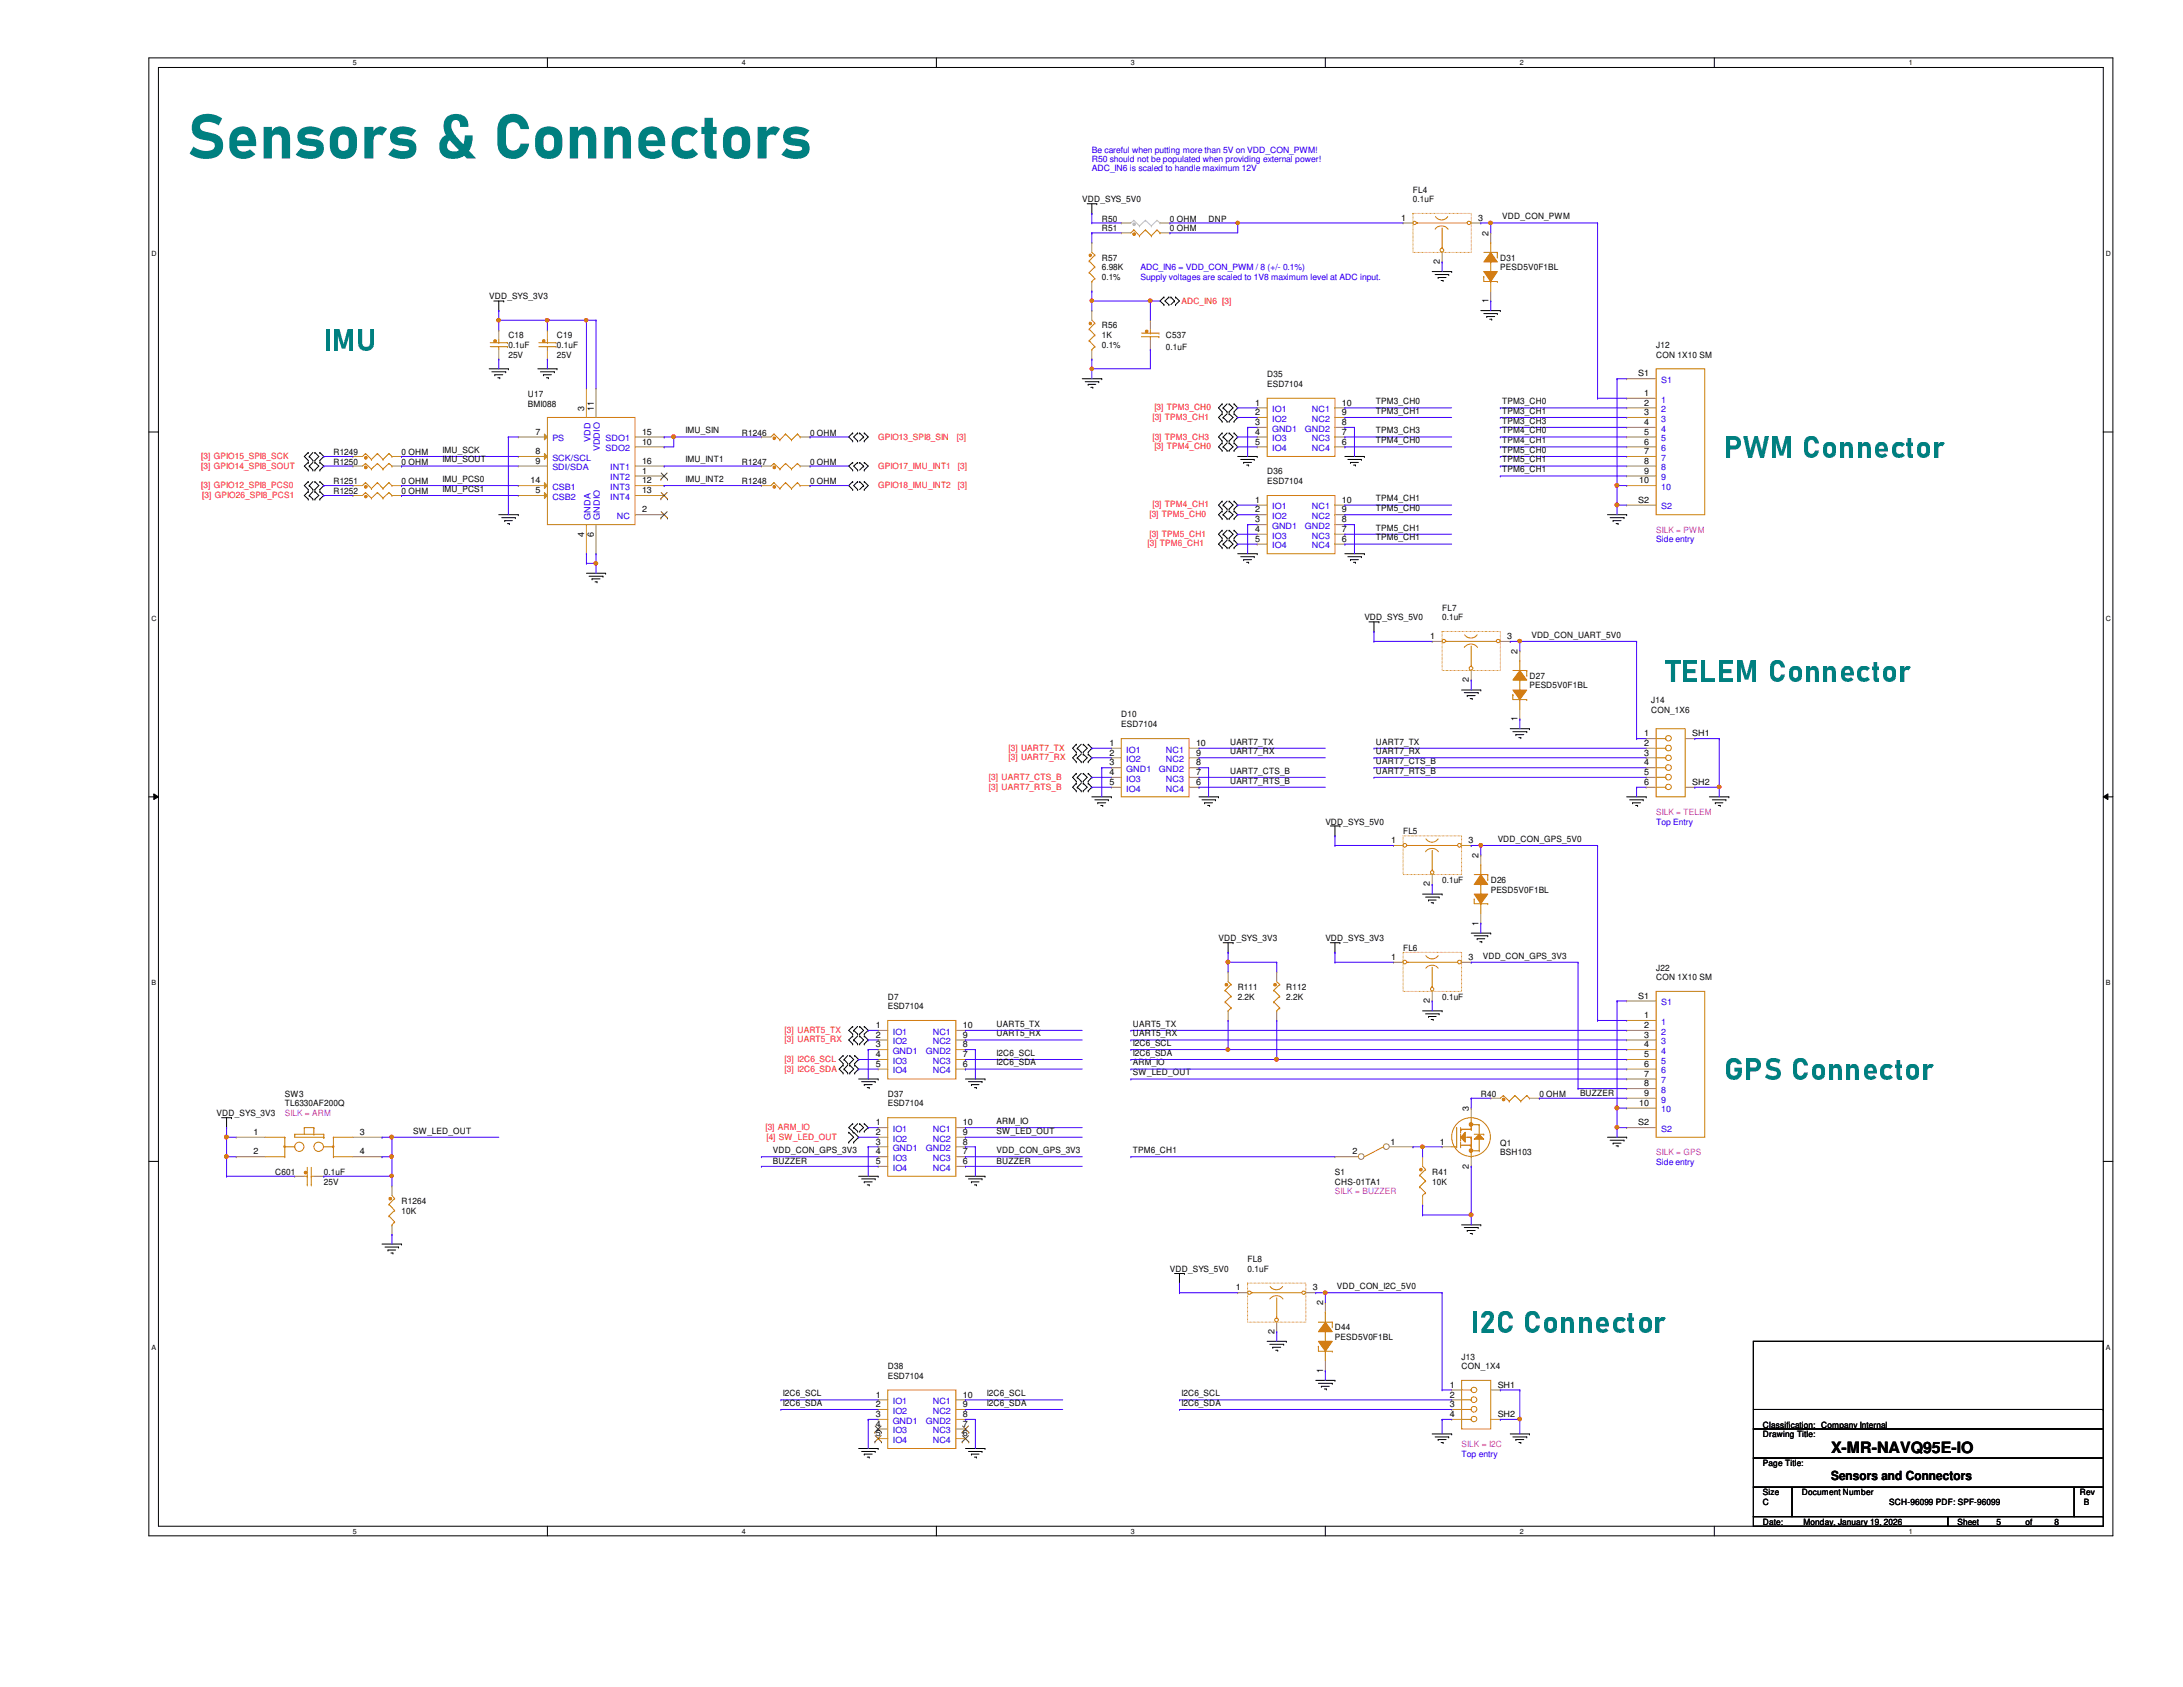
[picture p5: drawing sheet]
<svg xmlns="http://www.w3.org/2000/svg" width="279mm" height="216mm" viewBox="0 0 279 216" stroke-linecap="round" stroke-linejoin="round" font-family="sans-serif">
<defs><g id="words">
<text font-size="8" fill="#008080" x="24" y="20.3">Sensors &amp; Connectors</text>
<g font-size="4" fill="#008080">
<text x="41.4" y="44.9">IMU</text>
<text x="220.6" y="58.6">PWM Connector</text>
<text x="213.2" y="87.2">TELEM Connector</text>
<text x="220.6" y="138.3">GPS Connector</text>
<text x="188.3" y="170.6">I2C Connector</text>
</g>
<text font-size="2" x="234.4" y="186">X-MR-NAVQ95E-IO</text>
<text font-size="1.6" x="234.4" y="189.4">Sensors and Connectors</text>
<g font-size="1.1" fill="#00f">
<text x="139.7" y="19.6">Be careful when putting more than 5V on VDD_CON_PWM!</text>
<text x="139.7" y="20.8">R50 should not be populated when providing external power!</text>
<text x="139.7" y="21.9">ADC_IN6 is scaled to handle maximum 12V</text>
<text x="146" y="35.8">Supply voltages are scaled to 1V8 maximum level at ADC input.</text>
<text x="146" y="34.6">ADC_IN6 = VDD_CON_PWM / 8 (+/- 0.1%)</text>
<text x="212" y="69.4">Side entry</text>
<text x="212" y="105.5">Top Entry</text>
<text x="212" y="149.1">Side entry</text>
<text x="187.1" y="186.4">Top entry</text>
</g>
<g font-size="1.1">
<text x="138.5" y="25.9">VDD_SYS_5V0</text>
<text x="141" y="29.6">R51</text>
<text x="141" y="28.4">R50</text>
<text x="149.7" y="29.6">0 OHM</text>
<text x="149.7" y="28.4">0 OHM</text>
<text x="154.7" y="28.4">DNP</text>
<text x="179.3" y="28.2">1</text>
<text x="180.8" y="24.6">FL4</text>
<text x="180.8" y="25.9">0.1uF</text>
<text x="189.2" y="28.2">3</text>
<text x="192.3" y="28.1">VDD_CON_PWM</text>
<text x="141" y="33.4">R57</text>
<text x="141" y="34.6">6.98K</text>
<text x="141" y="35.8">0.1%</text>
<text x="184.3" y="33.8" transform="rotate(-90 184.3 33.8)">2</text>
<text x="190.5" y="30.1" transform="rotate(-90 190.5 30.1)">2</text>
<text x="192" y="33.4">D31</text>
<text x="192" y="34.6">PESD5V0F1BL</text>
<text x="62.6" y="38.3">VDD_SYS_3V3</text>
<text x="190.5" y="38.8" transform="rotate(-90 190.5 38.8)">1</text>
<text x="65.1" y="43.3">C18</text>
<text x="65.1" y="44.5">0.1uF</text>
<text x="65.1" y="45.8">25V</text>
<text x="71.3" y="43.3">C19</text>
<text x="71.3" y="44.5">0.1uF</text>
<text x="71.3" y="45.8">25V</text>
<text x="141" y="42">R56</text>
<text x="141" y="43.3">1K</text>
<text x="141" y="44.5">0.1%</text>
<text x="149.2" y="43.3">C537</text>
<text x="149.2" y="44.8">0.1uF</text>
<text x="212" y="44.5">J12</text>
<text x="212" y="45.8">CON 1X10 SM</text>
<text x="67.6" y="50.8">U17</text>
<text x="67.6" y="52">BMI088</text>
<text x="74.8" y="52.5" transform="rotate(-90 74.8 52.5)">3</text>
<text x="76" y="52.5" transform="rotate(-90 76 52.5)">11</text>
<text x="160.7" y="51.9">1</text>
<text x="160.7" y="53.1">2</text>
<text x="162.2" y="48.3">D35</text>
<text x="162.2" y="49.5">ESD7104</text>
<text x="171.7" y="53.1">9</text>
<text x="171.7" y="51.9">10</text>
<text x="176.1" y="51.7">TPM3_CH0</text>
<text x="176.1" y="53">TPM3_CH1</text>
<text x="192.3" y="51.7">TPM3_CH0</text>
<text x="192.3" y="53">TPM3_CH1</text>
<text x="209.7" y="48.2">S1</text>
<text x="210.4" y="50.7">1</text>
<text x="210.4" y="51.9">2</text>
<text x="210.4" y="53.1">3</text>
<text x="42.7" y="58.3">R1249</text>
<text x="42.7" y="59.5">R1250</text>
<text x="51.4" y="58.3">0 OHM</text>
<text x="51.4" y="59.5">0 OHM</text>
<text x="56.6" y="58">IMU_SCK</text>
<text x="56.6" y="59.2">IMU_SOUT</text>
<text x="68.5" y="58.1">8</text>
<text x="68.5" y="55.6">7</text>
<text x="68.5" y="59.4">9</text>
<text x="82.2" y="59.4">16</text>
<text x="82.2" y="55.6">15</text>
<text x="82.2" y="56.9">10</text>
<text x="87.8" y="59.2">IMU_INT1</text>
<text x="87.8" y="55.5">IMU_SIN</text>
<text x="95" y="59.5">R1247</text>
<text x="95" y="55.8">R1246</text>
<text x="103.7" y="59.5">0 OHM</text>
<text x="103.7" y="55.8">0 OHM</text>
<text x="160.7" y="55.6">4</text>
<text x="160.7" y="56.9">5</text>
<text x="160.7" y="54.4">3</text>
<text x="171.7" y="54.4">8</text>
<text x="171.7" y="56.9">6</text>
<text x="171.7" y="55.6">7</text>
<text x="176.1" y="55.5">TPM3_CH3</text>
<text x="176.1" y="56.7">TPM4_CH0</text>
<text x="192.3" y="56.7">TPM4_CH1</text>
<text x="192.3" y="58">TPM5_CH0</text>
<text x="192.3" y="59.2">TPM5_CH1</text>
<text x="192.3" y="54.2">TPM3_CH3</text>
<text x="192.3" y="55.5">TPM4_CH0</text>
<text x="210.4" y="54.4">4</text>
<text x="210.4" y="55.6">5</text>
<text x="210.4" y="56.9">6</text>
<text x="210.4" y="58.1">7</text>
<text x="210.4" y="59.4">8</text>
<text x="42.7" y="62">R1251</text>
<text x="42.7" y="63.2">R1252</text>
<text x="51.4" y="62">0 OHM</text>
<text x="51.4" y="63.2">0 OHM</text>
<text x="56.6" y="61.7">IMU_PCS0</text>
<text x="56.6" y="62.9">IMU_PCS1</text>
<text x="67.9" y="61.8">14</text>
<text x="68.5" y="63.1">5</text>
<text x="82.2" y="65.6">2</text>
<text x="82.2" y="60.6">1</text>
<text x="82.2" y="63.1">13</text>
<text x="82.2" y="61.8">12</text>
<text x="87.8" y="61.7">IMU_INT2</text>
<text x="95" y="62">R1248</text>
<text x="103.7" y="62">0 OHM</text>
<text x="160.7" y="64.3">1</text>
<text x="160.7" y="65.6">2</text>
<text x="162.2" y="60.7">D36</text>
<text x="162.2" y="62">ESD7104</text>
<text x="171.7" y="65.6">9</text>
<text x="171.7" y="64.3">10</text>
<text x="176.1" y="64.2">TPM4_CH1</text>
<text x="176.1" y="65.4">TPM5_CH0</text>
<text x="192.3" y="60.5">TPM6_CH1</text>
<text x="209.7" y="64.3">S2</text>
<text x="209.8" y="61.8">10</text>
<text x="210.4" y="60.6">9</text>
<text x="74.8" y="68.7" transform="rotate(-90 74.8 68.7)">4</text>
<text x="76" y="68.7" transform="rotate(-90 76 68.7)">6</text>
<text x="160.7" y="68.1">4</text>
<text x="160.7" y="69.3">5</text>
<text x="160.7" y="66.8">3</text>
<text x="171.7" y="66.8">8</text>
<text x="171.7" y="69.3">6</text>
<text x="171.7" y="68.1">7</text>
<text x="176.1" y="67.9">TPM5_CH1</text>
<text x="176.1" y="69.2">TPM6_CH1</text>
<text x="174.6" y="79.4">VDD_SYS_5V0</text>
<text x="183" y="81.8">1</text>
<text x="184.6" y="78.1">FL7</text>
<text x="184.6" y="79.4">0.1uF</text>
<text x="192.9" y="81.8">3</text>
<text x="194.2" y="83.7" transform="rotate(-90 194.2 83.7)">2</text>
<text x="196" y="81.6">VDD_CON_UART_5V0</text>
<text x="188" y="87.3" transform="rotate(-90 188 87.3)">2</text>
<text x="195.7" y="86.9">D27</text>
<text x="195.7" y="88.1">PESD5V0F1BL</text>
<text x="211.3" y="90">J14</text>
<text x="142" y="95.5">1</text>
<text x="143.5" y="91.8">D10</text>
<text x="143.5" y="93.1">ESD7104</text>
<text x="153.1" y="95.5">10</text>
<text x="157.4" y="95.3">UART7_TX</text>
<text x="176.1" y="95.3">UART7_TX</text>
<text x="194.2" y="92.3" transform="rotate(-90 194.2 92.3)">1</text>
<text x="210.4" y="94.2">1</text>
<text x="210.4" y="95.5">2</text>
<text x="211.3" y="91.2">CON_1X6</text>
<text x="216.6" y="94.2">SH1</text>
<text x="142" y="96.7">2</text>
<text x="142" y="99.2">4</text>
<text x="142" y="100.5">5</text>
<text x="142" y="98">3</text>
<text x="153.1" y="98">8</text>
<text x="153.1" y="100.5">6</text>
<text x="153.1" y="99.2">7</text>
<text x="153.1" y="96.7">9</text>
<text x="157.4" y="96.5">UART7_RX</text>
<text x="157.4" y="99">UART7_CTS_B</text>
<text x="157.4" y="100.3">UART7_RTS_B</text>
<text x="176.1" y="97.8">UART7_CTS_B</text>
<text x="176.1" y="96.5">UART7_RX</text>
<text x="176.1" y="99">UART7_RTS_B</text>
<text x="210.4" y="96.7">3</text>
<text x="210.4" y="98">4</text>
<text x="210.4" y="99.2">5</text>
<text x="210.4" y="100.5">6</text>
<text x="216.6" y="100.5">SH2</text>
<text x="169.6" y="105.5">VDD_SYS_5V0</text>
<text x="178.1" y="107.9">1</text>
<text x="179.6" y="106.8">FL5</text>
<text x="188" y="107.9">3</text>
<text x="191.7" y="107.7">VDD_CON_GPS_5V0</text>
<text x="183" y="113.5" transform="rotate(-90 183 113.5)">2</text>
<text x="184.6" y="113">0.1uF</text>
<text x="189.2" y="109.8" transform="rotate(-90 189.2 109.8)">2</text>
<text x="190.8" y="113">D26</text>
<text x="189.2" y="118.4" transform="rotate(-90 189.2 118.4)">1</text>
<text x="190.8" y="114.3">PESD5V0F1BL</text>
<text x="156" y="120.5">VDD_SYS_3V3</text>
<text x="169.6" y="120.5">VDD_SYS_3V3</text>
<text x="178.1" y="122.9">1</text>
<text x="179.6" y="121.7">FL6</text>
<text x="188" y="122.9">3</text>
<text x="189.8" y="122.7">VDD_CON_GPS_3V3</text>
<text x="212" y="124.2">J22</text>
<text x="212" y="125.4">CON 1X10 SM</text>
<text x="112.1" y="131.6">1</text>
<text x="113.6" y="127.9">D7</text>
<text x="113.6" y="129.2">ESD7104</text>
<text x="123.2" y="131.6">10</text>
<text x="127.6" y="131.4">UART5_TX</text>
<text x="145" y="131.4">UART5_TX</text>
<text x="158.4" y="126.7">R111</text>
<text x="158.4" y="127.9">2.2K</text>
<text x="164.6" y="126.7">R112</text>
<text x="164.6" y="127.9">2.2K</text>
<text x="183" y="128.4" transform="rotate(-90 183 128.4)">2</text>
<text x="184.6" y="127.9">0.1uF</text>
<text x="209.7" y="127.8">S1</text>
<text x="210.4" y="130.3">1</text>
<text x="210.4" y="131.6">2</text>
<text x="112.1" y="132.8">2</text>
<text x="112.1" y="135.3">4</text>
<text x="112.1" y="136.5">5</text>
<text x="112.1" y="134">3</text>
<text x="123.2" y="134">8</text>
<text x="123.2" y="136.5">6</text>
<text x="123.2" y="135.3">7</text>
<text x="123.2" y="132.8">9</text>
<text x="127.6" y="132.6">UART5_RX</text>
<text x="127.6" y="135.1">I2C6_SCL</text>
<text x="127.6" y="136.4">I2C6_SDA</text>
<text x="145" y="137.6">SW_LED_OUT</text>
<text x="145" y="136.4">ARM_IO</text>
<text x="145" y="132.6">UART5_RX</text>
<text x="145" y="133.9">I2C6_SCL</text>
<text x="145" y="135.1">I2C6_SDA</text>
<text x="210.4" y="132.8">3</text>
<text x="210.4" y="134">4</text>
<text x="210.4" y="135.3">5</text>
<text x="210.4" y="136.5">6</text>
<text x="210.4" y="137.8">7</text>
<text x="27.7" y="142.9">VDD_SYS_3V3</text>
<text x="36.4" y="140.4">SW3</text>
<text x="36.4" y="141.6">TL6330AF200Q</text>
<text x="113.6" y="140.4">D37</text>
<text x="113.6" y="141.6">ESD7104</text>
<text x="127.6" y="143.8">ARM_IO</text>
<text x="188" y="142.2" transform="rotate(-90 188 142.2)">3</text>
<text x="189.5" y="140.4">R40</text>
<text x="197" y="140.4">0 OHM</text>
<text x="202.2" y="140.3">BUZZER</text>
<text x="209.8" y="141.5">10</text>
<text x="210.4" y="139">8</text>
<text x="210.4" y="140.2">9</text>
<text x="32.4" y="145.2">1</text>
<text x="32.4" y="147.7">2</text>
<text x="46.1" y="145.2">3</text>
<text x="46.1" y="147.7">4</text>
<text x="52.9" y="145.1">SW_LED_OUT</text>
<text x="98.9" y="147.6">VDD_CON_GPS_3V3</text>
<text x="98.9" y="149">BUZZER</text>
<text x="112.1" y="144">1</text>
<text x="112.1" y="145.2">2</text>
<text x="112.1" y="147.7">4</text>
<text x="112.1" y="149">5</text>
<text x="112.1" y="146.5">3</text>
<text x="123.2" y="146.5">8</text>
<text x="123.2" y="149">6</text>
<text x="123.2" y="147.7">7</text>
<text x="123.2" y="145.2">9</text>
<text x="123.2" y="144">10</text>
<text x="127.6" y="145.1">SW_LED_OUT</text>
<text x="127.6" y="149">BUZZER</text>
<text x="127.6" y="147.6">VDD_CON_GPS_3V3</text>
<text x="145" y="147.6">TPM6_CH1</text>
<text x="173.1" y="147.7">2</text>
<text x="178" y="146.5">1</text>
<text x="184.3" y="146.5">1</text>
<text x="188" y="149.6" transform="rotate(-90 188 149.6)">2</text>
<text x="192" y="146.6">Q1</text>
<text x="192" y="147.8">BSH103</text>
<text x="209.7" y="144">S2</text>
<text x="35.2" y="150.3">C601</text>
<text x="41.4" y="151.6">25V</text>
<text x="41.4" y="150.3">0.1uF</text>
<text x="51.4" y="154.1">R1264</text>
<text x="51.4" y="155.3">10K</text>
<text x="170.9" y="150.3">S1</text>
<text x="170.9" y="151.6">CHS-01TA1</text>
<text x="183.3" y="150.3">R41</text>
<text x="183.3" y="151.6">10K</text>
<text x="159.7" y="161.5">FL8</text>
<text x="149.7" y="162.8">VDD_SYS_5V0</text>
<text x="158.2" y="165.1">1</text>
<text x="159.7" y="162.8">0.1uF</text>
<text x="168" y="165.1">3</text>
<text x="169.3" y="167" transform="rotate(-90 169.3 167)">2</text>
<text x="171.1" y="165">VDD_CON_I2C_5V0</text>
<text x="163.1" y="170.7" transform="rotate(-90 163.1 170.7)">2</text>
<text x="170.9" y="170.3">D44</text>
<text x="170.9" y="171.5">PESD5V0F1BL</text>
<text x="187.1" y="174">J13</text>
<text x="100.2" y="178.7">I2C6_SCL</text>
<text x="100.2" y="179.9">I2C6_SDA</text>
<text x="112.1" y="178.9">1</text>
<text x="113.6" y="175.2">D38</text>
<text x="113.6" y="176.5">ESD7104</text>
<text x="123.2" y="178.9">10</text>
<text x="126.3" y="178.7">I2C6_SCL</text>
<text x="126.3" y="179.9">I2C6_SDA</text>
<text x="151.2" y="178.7">I2C6_SCL</text>
<text x="151.2" y="179.9">I2C6_SDA</text>
<text x="169.3" y="175.7" transform="rotate(-90 169.3 175.7)">1</text>
<text x="185.5" y="177.6">1</text>
<text x="185.5" y="178.9">2</text>
<text x="187.1" y="175.2">CON_1X4</text>
<text x="191.7" y="177.6">SH1</text>
<text x="112.1" y="180.1">2</text>
<text x="112.1" y="182.6">4</text>
<text x="112.1" y="183.8">5</text>
<text x="112.1" y="181.4">3</text>
<text x="123.2" y="181.4">8</text>
<text x="123.2" y="183.8">6</text>
<text x="123.2" y="182.6">7</text>
<text x="123.2" y="180.1">9</text>
<text x="185.5" y="180.1">3</text>
<text x="185.5" y="181.4">4</text>
<text x="191.7" y="181.4">SH2</text>
<text x="225.6" y="183.9">Drawing Title:</text>
<text x="225.6" y="182.7">Classification: Company Internal</text>
<text x="225.6" y="187.7">Page Title:</text>
<text x="225.6" y="191.4">Size</text>
<text x="230.6" y="191.4">Document Number</text>
<text x="266.2" y="191.4">Rev</text>
<text x="225.6" y="195.2">Date:</text>
<text x="225.6" y="192.7">C</text>
<text x="230.8" y="195.2">Monday, January 19, 2026</text>
<text x="241.8" y="192.7">SCH-96099 PDF: SPF-96099</text>
<text x="250.5" y="195.2">Sheet</text>
<text x="255.5" y="195.2">5</text>
<text x="259.2" y="195.2">of</text>
<text x="263" y="195.2">8</text>
<text x="266.7" y="192.7">B</text>
</g>
<g font-size="1.1" fill="#f00">
<text x="151.2" y="38.9">ADC_IN6 [3]</text>
<text x="147.5" y="53.8">[3] TPM3_CH1</text>
<text x="147.7" y="52.5">[3] TPM3_CH0</text>
<text x="25.7" y="58.7">[3] GPIO15_SPI8_SCK</text>
<text x="25.7" y="60">[3] GPIO14_SPI8_SOUT</text>
<text x="112.4" y="56.3">GPIO13_SPI8_SIN</text>
<text x="112.4" y="60">GPIO17_IMU_INT1</text>
<text x="122.5" y="56.3">[3]</text>
<text x="122.6" y="60">[3]</text>
<text x="147.5" y="56.3">[3] TPM3_CH3</text>
<text x="147.7" y="57.5">[3] TPM4_CH0</text>
<text x="25.7" y="62.5">[3] GPIO12_SPI8_PCS0</text>
<text x="25.9" y="63.7">[3] GPIO26_SPI8_PCS1</text>
<text x="112.4" y="62.5">GPIO18_IMU_INT2</text>
<text x="122.6" y="62.5">[3]</text>
<text x="147.5" y="64.9">[3] TPM4_CH1</text>
<text x="146.9" y="69.9">[3] TPM6_CH1</text>
<text x="147.1" y="66.2">[3] TPM5_CH0</text>
<text x="147.1" y="68.7">[3] TPM5_CH1</text>
<text x="126.6" y="99.8">[3] UART7_CTS_B</text>
<text x="126.6" y="101">[3] UART7_RTS_B</text>
<text x="129.1" y="96.1">[3] UART7_TX</text>
<text x="129.1" y="97.3">[3] UART7_RX</text>
<text x="100.4" y="137.2">[3] I2C6_SDA</text>
<text x="100.4" y="135.9">[3] I2C6_SCL</text>
<text x="100.4" y="132.2">[3] UART5_TX</text>
<text x="100.4" y="133.4">[3] UART5_RX</text>
<text x="98" y="144.6">[3] ARM_IO</text>
<text x="98.1" y="145.8">[4] SW_LED_OUT</text>
</g>
<g font-size="1.1" fill="#00c">
<text x="162.8" y="52.7">IO1</text>
<text x="162.8" y="54">IO2</text>
<text x="167.9" y="54">NC2</text>
<text x="167.9" y="52.7">NC1</text>
<text x="212.6" y="51.5">1</text>
<text x="212.6" y="52.7">2</text>
<text x="212.6" y="54">3</text>
<text x="212.6" y="49">S1</text>
<text x="70.7" y="59">SCK/SCL</text>
<text x="70.7" y="56.5">PS</text>
<text x="75.6" y="56.5" transform="rotate(-90 75.6 56.5)">VDD</text>
<text x="76.8" y="57.7" transform="rotate(-90 76.8 57.7)">VDDIO</text>
<text x="77.5" y="56.5">SDO1</text>
<text x="77.5" y="57.7">SDO2</text>
<text x="162.8" y="56.5">IO3</text>
<text x="162.8" y="57.7">IO4</text>
<text x="162.8" y="55.2">GND1</text>
<text x="167" y="55.2">GND2</text>
<text x="167.9" y="57.7">NC4</text>
<text x="167.9" y="56.5">NC3</text>
<text x="212.6" y="55.2">4</text>
<text x="212.6" y="56.5">5</text>
<text x="212.6" y="57.7">6</text>
<text x="212.6" y="59">7</text>
<text x="70.7" y="64">CSB2</text>
<text x="70.7" y="62.7">CSB1</text>
<text x="70.7" y="60.2">SDI/SDA</text>
<text x="78.1" y="60.2">INT1</text>
<text x="78.1" y="61.5">INT2</text>
<text x="78.1" y="64">INT4</text>
<text x="78.1" y="62.7">INT3</text>
<text x="162.8" y="65.2">IO1</text>
<text x="167.9" y="65.2">NC1</text>
<text x="212.6" y="60.2">8</text>
<text x="212.6" y="65.2">S2</text>
<text x="212.6" y="61.5">9</text>
<text x="212.6" y="62.7">10</text>
<text x="75.6" y="66.5" transform="rotate(-90 75.6 66.5)">GNDA</text>
<text x="76.8" y="66.5" transform="rotate(-90 76.8 66.5)">GNDIO</text>
<text x="79" y="66.4">NC</text>
<text x="162.8" y="66.4">IO2</text>
<text x="162.8" y="68.9">IO3</text>
<text x="162.8" y="70.2">IO4</text>
<text x="162.8" y="67.7">GND1</text>
<text x="167" y="67.7">GND2</text>
<text x="167.9" y="70.2">NC4</text>
<text x="167.9" y="68.9">NC3</text>
<text x="167.9" y="66.4">NC2</text>
<text x="144.1" y="96.3">IO1</text>
<text x="144.1" y="97.5">IO2</text>
<text x="144.1" y="100">IO3</text>
<text x="144.1" y="101.3">IO4</text>
<text x="144.1" y="98.8">GND1</text>
<text x="148.3" y="98.8">GND2</text>
<text x="149.2" y="101.3">NC4</text>
<text x="149.2" y="100">NC3</text>
<text x="149.2" y="97.5">NC2</text>
<text x="149.2" y="96.3">NC1</text>
<text x="212.6" y="131.1">1</text>
<text x="212.6" y="128.7">S1</text>
<text x="114.3" y="132.4">IO1</text>
<text x="114.3" y="133.6">IO2</text>
<text x="114.3" y="136.1">IO3</text>
<text x="114.3" y="137.4">IO4</text>
<text x="114.3" y="134.9">GND1</text>
<text x="118.5" y="134.9">GND2</text>
<text x="119.4" y="137.4">NC4</text>
<text x="119.4" y="136.1">NC3</text>
<text x="119.4" y="133.6">NC2</text>
<text x="119.4" y="132.4">NC1</text>
<text x="212.6" y="132.4">2</text>
<text x="212.6" y="133.6">3</text>
<text x="212.6" y="134.9">4</text>
<text x="212.6" y="136.1">5</text>
<text x="212.6" y="137.4">6</text>
<text x="212.6" y="138.6">7</text>
<text x="212.6" y="139.9">8</text>
<text x="212.6" y="141.1">9</text>
<text x="212.6" y="142.4">10</text>
<text x="114.3" y="144.9">IO1</text>
<text x="114.3" y="146.1">IO2</text>
<text x="114.3" y="148.6">IO3</text>
<text x="114.3" y="149.8">IO4</text>
<text x="114.3" y="147.3">GND1</text>
<text x="118.5" y="147.3">GND2</text>
<text x="119.4" y="149.8">NC4</text>
<text x="119.4" y="148.6">NC3</text>
<text x="119.4" y="146.1">NC2</text>
<text x="119.4" y="144.9">NC1</text>
<text x="212.6" y="144.9">S2</text>
<text x="114.3" y="179.7">IO1</text>
<text x="119.4" y="179.7">NC1</text>
<text x="114.3" y="180.9">IO2</text>
<text x="114.3" y="183.4">IO3</text>
<text x="114.3" y="184.7">IO4</text>
<text x="114.3" y="182.2">GND1</text>
<text x="118.5" y="182.2">GND2</text>
<text x="119.4" y="184.7">NC4</text>
<text x="119.4" y="183.4">NC3</text>
<text x="119.4" y="180.9">NC2</text>
</g>
<g font-size="1.1" fill="#f0f">
<text x="212" y="68.2">SILK = PWM</text>
<text x="212" y="104.3">SILK = TELEM</text>
<text x="36.4" y="142.9">SILK = ARM</text>
<text x="212" y="147.8">SILK = GPS</text>
<text x="170.9" y="152.8">SILK = BUZZER</text>
<text x="187.1" y="185.2">SILK = I2C</text>
</g>
<g font-size=".9">
<text x="45.2" y="8.3">5</text>
<text x="95" y="8.3">4</text>
<text x="144.7" y="8.3">3</text>
<text x="194.5" y="8.3">2</text>
<text x="244.3" y="8.3">1</text>
<text x="19.4" y="32.8">D</text>
<text x="269.5" y="32.8">D</text>
<text x="19.4" y="79.4">C</text>
<text x="269.5" y="79.4">C</text>
<text x="19.4" y="126.1">B</text>
<text x="269.5" y="126.1">B</text>
<text x="19.4" y="172.8">A</text>
<text x="269.5" y="172.8">A</text>
<text x="45.2" y="196.3">5</text>
<text x="95" y="196.3">4</text>
<text x="144.7" y="196.3">3</text>
<text x="194.5" y="196.3">2</text>
<text x="244.3" y="196.3">1</text>
</g>
</g></defs>
<path d="M19.1 7.4h251.3v189.2h-251.3zM20.3 8.6h248.9v186.7h-248.9z" fill="none" stroke="#000" stroke-width=".13"/>
<g fill="#fff">
<path d="M45.2 7.5h.5v1.1h-.5z"/>
<path d="M45.2 195.5h.5v1h-.5z"/>
</g>
<path d="M70.1 7.4v1.2M70.1 195.3v1.3" fill="none" stroke="#000" stroke-width=".13"/>
<g fill="#fff">
<path d="M95 7.5h.5v1.1h-.5z"/>
<path d="M95 195.5h.5v1h-.5z"/>
</g>
<path d="M119.8 7.4v1.2M119.8 195.3v1.3" fill="none" stroke="#000" stroke-width=".13"/>
<g fill="#fff">
<path d="M144.7 7.5h.5v1.1h-.5z"/>
<path d="M144.7 195.5h.5v1h-.5z"/>
</g>
<path d="M169.6 7.4v1.2M169.6 195.3v1.3" fill="none" stroke="#000" stroke-width=".13"/>
<g fill="#fff">
<path d="M194.5 7.5h.5v1.1h-.5z"/>
<path d="M194.5 195.5h.5v1h-.5z"/>
</g>
<path d="M219.4 7.4v1.2M219.4 195.3v1.3" fill="none" stroke="#000" stroke-width=".13"/>
<g fill="#fff">
<path d="M244.3 7.5h.5v1.1h-.5z"/>
<path d="M244.3 195.5h.5v1h-.5z"/>
<path d="M19.4 32h.6v1h-.6z"/>
<path d="M269.5 32h.7v1h-.7z"/>
<path d="M19.4 78.6h.6v1h-.6z"/>
<path d="M269.5 78.6h.7v1h-.7z"/>
</g>
<path d="M19.1 55.3h1.2M269.2 55.3h1.2" fill="none" stroke="#000" stroke-width=".13"/>
<g fill="#fff">
<path d="M19.4 125.3h.6v1h-.6z"/>
<path d="M269.5 125.3h.6v1h-.6z"/>
</g>
<path d="M19.1 102h1.2M19.7 101.6l.6 .4-.6 .3zM269.2 102l.6-.4v.7zM269.2 102h1.2" fill="none" stroke="#000" stroke-width=".13"/>
<path d="M19.7 101.6l.6 .4-.6 .3zM269.2 102l.6-.4v.7z" fill="#000"/>
<g fill="#fff">
<path d="M19.4 172h.5v1h-.5z"/>
<path d="M269.5 172h.6v1h-.6z"/>
</g>
<g fill="none" stroke="#000" stroke-width=".13">
<path d="M63.2 38.5h1.3M63.8 39.8h.1M63.8 38.5v1.3M64.5 38.5h.1M139.1 26.1h1.3M139.7 27.3h.1M139.7 26.1v1.2M140.4 26.1h.1M149 38h.1M149 39h.1M149 38l-.5 .5 .5 .5M149.6 38h.1"/>
<path d="M149.6 39h.1M149.6 38l-.5 .5 .5 .5M149.9 38h.1M149.9 38l.4 .5M150.3 38.5h.1M150.3 38.5l-.4 .5M150.5 39h.1M150.5 38h.1M150.5 38l.5 .5-.5 .5M183.3 34.8h2.5M183.7 35.1h1.7M184.1 35.5h.1"/>
<path d="M184.1 35.5h1M184.4 35.9h.3M184.7 35.9h.1M185.4 35.1h.1M185.8 34.8h.1M189.5 39.8h2.5M192 39.8h.1M39.5 59.2h.1M39.5 57.9h.1M39.5 58.9h.1M39.5 59.2l-.6 .4 .6 .6M39.5 57.9l-.6 .5 .6 .5"/>
<path d="M39.6 59.6h.1M39.6 58.4h.1M39.6 59.6l.4 .6M39.6 58.4l.4 .5M40 58.9h.1M40 59.2l-.4 .4M40 57.9l-.4 .5M40.3 59.2h.1M40.3 58.9h.1M40.3 57.9h.1M40.3 59.2l.5 .4-.5 .6M40.3 57.9l.5 .5-.5 .5"/>
<path d="M40.9 59.2h.1M40.9 58.9h.1M40.9 57.9h.1M40.9 59.2l.5 .4-.5 .6M40.9 57.9l.5 .5-.5 .5M62.6 47.2h2.5M62.9 47.6h1.8M63.3 48h.1M63.3 48h1M63.7 48.3h.3M64 48.3h.1M64.7 47.6h.1"/>
<path d="M65.1 47.2h.1M68.8 47.2h2.5M69.2 47.6h1.8M69.6 48h.1M69.6 48h1M69.9 48.3h.3M70.2 48.3h.1M71 47.6h.1M71.3 47.2h.1M109.1 55.4h.1M109.1 56.4h.1M109.1 59.2h.1"/>
<path d="M109.1 55.4l-.5 .5 .5 .5M109.1 59.2l-.5 .4 .5 .6M109.8 55.4h.1M109.8 56.4h.1M109.8 59.2h.1M109.8 55.4l-.5 .5 .5 .5M109.8 59.2l-.5 .4 .5 .6M110 55.4h.1M110 59.2h.1M110 55.4l.5 .5M110 59.2l.5 .4M110.5 55.9h.1"/>
<path d="M110.5 59.6h.1M110.5 55.9l-.5 .5M110.5 59.6l-.5 .6M110.6 56.4h.1M110.6 55.4h.1M110.6 59.2h.1M110.6 55.4l.5 .5-.5 .5M110.6 59.2l.5 .4-.5 .6M138.5 48.5h2.5M138.9 48.9h1.7M139.3 49.2h.1M139.3 49.2h1"/>
<path d="M139.6 49.6h.3M139.9 49.6h.1M140.6 48.9h.1M141 48.5h.1M156.4 51.7h.1M156.4 52.7h.1M156.4 53h.1M156.4 53.9h.1M156.4 55.4h.1M156.4 56.4h.1M156.4 56.7h.1M156.4 57.7h.1"/>
<path d="M156.4 51.7l-.4 .5 .4 .5M156.4 53l-.4 .4 .4 .5M156.4 55.4l-.4 .5 .4 .5M156.4 56.7l-.4 .5 .4 .5M156.5 52.2h.1M156.5 53.4h.1M156.5 55.9h.1M156.5 57.2h.1M156.5 52.2l.6 .5M156.5 53.4l.6 .5M156.5 55.9l.6 .5M156.5 57.2l.6 .5"/>
<path d="M157.1 52.7h.1M157.1 53.9h.1M157.1 56.4h.1M157.1 57.7h.1M157.1 51.7l-.6 .5M157.1 53l-.6 .4M157.1 56.7l-.6 .5M157.1 55.4l-.6 .5M157.3 52.7h.1M157.3 51.7h.1M157.3 53.9h.1M157.3 53h.1"/>
<path d="M157.3 56.4h.1M157.3 55.4h.1M157.3 57.7h.1M157.3 56.7h.1M157.3 51.7l.5 .5-.5 .5M157.3 53l.5 .4-.5 .5M157.3 55.4l.5 .5-.5 .5M157.3 56.7l.5 .5-.5 .5M157.9 52.7h.1M157.9 51.7h.1M157.9 53.9h.1M157.9 53h.1"/>
<path d="M157.9 56.4h.1M157.9 55.4h.1M157.9 57.7h.1M157.9 56.7h.1M157.9 51.7l.5 .5-.5 .5M157.9 53l.5 .4-.5 .5M157.9 55.4l.5 .5-.5 .5M157.9 56.7l.5 .5-.5 .5M158.4 58.4h2.5M158.8 58.8h1.7M159.2 59.2h.1M159.2 59.2h1"/>
<path d="M159.6 59.5h.2M159.8 59.5h.1M160.5 58.8h.1M160.9 58.4h.1M172.1 58.4h2.5M172.5 58.8h1.7M172.8 59.2h.1M172.8 59.2h1.1M173.2 59.5h.3M173.5 59.5h.1M174.2 58.8h.1M174.6 58.4h.1"/>
<path d="M189.9 40.1h1.7M190.3 40.5h.1M190.3 40.5h1M190.7 40.9h.2M190.9 40.9h.1M191.6 40.1h.1M39.5 61.6h.1M39.5 62.7h.1M39.5 60.2h.1M39.5 62.9h.1M39.5 63.9h.1M39.5 61.6l-.6 .5 .6 .6"/>
<path d="M39.5 62.9l-.6 .5 .6 .5M39.6 62.1h.1M39.6 63.4h.1M39.6 62.1l.4 .6M39.6 63.4l.4 .5M40 62.7h.1M40 60.2h.1M40 63.9h.1M40 61.6l-.4 .5M40 62.9l-.4 .5M40.3 62.7h.1M40.3 61.6h.1"/>
<path d="M40.3 60.2h.1M40.3 63.9h.1M40.3 62.9h.1M40.3 61.6l.5 .5-.5 .6M40.3 62.9l.5 .5-.5 .5M40.9 62.7h.1M40.9 61.6h.1M40.9 60.2h.1M40.9 63.9h.1M40.9 62.9h.1M40.9 61.6l.5 .5-.5 .6M40.9 62.9l.5 .5-.5 .5"/>
<path d="M63.8 65.9h2.5M64.2 66.3h1.8M64.6 66.6h.1M64.6 66.6h1M64.9 67h.3M65.2 67h.1M66 66.3h.1M66.3 65.9h.1M75.1 73.4h2.4M75.4 73.7h1.8M75.8 74.1h.1M75.8 74.1h1"/>
<path d="M76.2 74.5h.2M76.4 74.5h.1M77.2 73.7h.1M77.5 73.4h.1M109.1 60.2h.1M109.1 61.6h.1M109.1 62.7h.1M109.1 61.6l-.5 .5 .5 .6M109.8 60.2h.1M109.8 61.6h.1M109.8 62.7h.1M109.8 61.6l-.5 .5 .5 .6"/>
<path d="M110 61.6h.1M110 61.6l.5 .5M110.5 62.1h.1M110.5 62.1l-.5 .6M110.6 60.2h.1M110.6 62.7h.1M110.6 61.6h.1M110.6 61.6l.5 .5-.5 .6M156.4 64.1h.1M156.4 65.2h.1M156.4 65.4h.1M156.4 66.4h.1"/>
<path d="M156.4 67.9h.1M156.4 68.9h.1M156.4 69.1h.1M156.4 70.1h.1M156.4 64.1l-.4 .5 .4 .6M156.4 65.4l-.4 .5 .4 .5M156.4 67.9l-.4 .5 .4 .5M156.4 69.1l-.4 .5 .4 .5M156.5 64.6h.1M156.5 65.9h.1M156.5 68.4h.1M156.5 69.6h.1"/>
<path d="M156.5 64.6l.6 .6M156.5 65.9l.6 .5M156.5 68.4l.6 .5M156.5 69.6l.6 .5M157.1 65.2h.1M157.1 66.4h.1M157.1 68.9h.1M157.1 70.1h.1M157.1 64.1l-.6 .5M157.1 65.4l-.6 .5M157.1 69.1l-.6 .5M157.1 67.9l-.6 .5"/>
<path d="M157.3 65.2h.1M157.3 64.1h.1M157.3 66.4h.1M157.3 65.4h.1M157.3 68.9h.1M157.3 67.9h.1M157.3 70.1h.1M157.3 69.1h.1M157.3 64.1l.5 .5-.5 .6M157.3 65.4l.5 .5-.5 .5M157.3 67.9l.5 .5-.5 .5M157.3 69.1l.5 .5-.5 .5"/>
<path d="M157.9 65.2h.1M157.9 64.1h.1M157.9 66.4h.1M157.9 65.4h.1M157.9 68.9h.1M157.9 67.9h.1M157.9 70.1h.1M157.9 69.1h.1M157.9 64.1l.5 .5-.5 .6M157.9 65.4l.5 .5-.5 .5M157.9 67.9l.5 .5-.5 .5M157.9 69.1l.5 .5-.5 .5"/>
<path d="M158.4 70.9h2.5M158.8 71.2h1.7M159.2 71.6h.1M159.2 71.6h1M159.6 72h.2M159.8 72h.1M160.5 71.2h.1M160.9 70.9h.1M172.1 70.9h2.5M172.5 71.2h1.7M172.8 71.6h.1M172.8 71.6h1.1"/>
<path d="M173.2 72h.3M173.5 72h.1M174.2 71.2h.1M174.6 70.9h.1M175.2 79.6h1.3M175.9 79.6v1.2M176.5 79.6h.1M205.7 65.9h2.5M206.1 66.3h1.8M206.5 66.6h.1M206.5 66.6h1M206.8 67h.3"/>
<path d="M207.1 67h.1M207.9 66.3h.1M208.2 65.9h.1M137.8 95.2h.1M137.8 96.3h.1M137.8 96.5h.1M137.8 97.5h.1M137.8 99h.1M137.8 100h.1M137.8 95.2l-.5 .6 .5 .5M137.8 96.5l-.5 .5 .5 .5M137.8 99l-.5 .5 .5 .5"/>
<path d="M137.9 95.8h.1M137.9 97h.1M137.9 99.5h.1M137.9 95.8l.5 .5M137.9 97l.5 .5M137.9 99.5l.5 .5M138.4 96.3h.1M138.4 97.5h.1M138.4 100h.1M138.4 95.2l-.5 .6M138.4 96.5l-.5 .5M138.4 99l-.5 .5"/>
<path d="M138.6 96.3h.1M138.6 95.2h.1M138.6 97.5h.1M138.6 96.5h.1M138.6 100h.1M138.6 99h.1M138.6 95.2l.5 .6-.5 .5M138.6 96.5l.5 .5-.5 .5M138.6 99l.5 .5-.5 .5M139.3 96.3h.1M139.3 95.2h.1M139.3 97.5h.1"/>
<path d="M139.3 96.5h.1M139.3 100h.1M139.3 99h.1M139.3 95.2l.4 .6-.4 .5M139.3 96.5l.4 .5-.4 .5M139.3 99l.4 .5-.4 .5M175.9 80.8h.1M187.1 88.3h2.4M187.4 88.6h1.8M187.8 89h.1M187.8 89h1M188.2 89.4h.2"/>
<path d="M188.4 89.4h.1M189.2 88.6h.1M189.5 88.3h.1M193.3 93.3h2.4M193.6 93.6h1.8M194 94h.1M194 94h1M194.4 94.4h.2M194.6 94.4h.1M195.4 93.6h.1M195.7 93.3h.1M137.8 100.2h.1"/>
<path d="M137.8 101.2h.1M137.8 100.2l-.5 .6 .5 .4M137.9 100.8h.1M137.9 100.8l.5 .4M138.4 101.2h.1M138.4 100.2l-.5 .6M138.6 101.2h.1M138.6 100.2h.1M138.6 100.2l.5 .6-.5 .4M139.3 101.2h.1M139.3 100.2h.1M139.3 100.2l.4 .6-.4 .4"/>
<path d="M139.7 102h2.5M140.1 102.4h1.8M140.5 102.7h.1M140.5 102.7h1M140.9 103.1h.2M141.1 103.1h.1M141.9 102.4h.1M142.2 102h.1M153.5 102h2.5M153.8 102.4h1.8M154.2 102.7h.1M154.2 102.7h1"/>
<path d="M154.6 103.1h.2M154.8 103.1h.1M155.6 102.4h.1M156 102h.1M170.3 105.7h1.2M170.9 107h.1M170.9 105.7v1.3M171.5 105.7h.1M182.1 114.4h2.5M182.5 114.8h1.7M182.8 115.2h.1M182.8 115.2h1"/>
<path d="M183.2 115.5h.2M183.4 115.5h.1M184.2 114.8h.1M184.6 114.4h.1M188.3 119.4h2.5M188.7 119.8h1.7M190.4 119.8h.1M190.8 119.4h.1M208.2 102h2.5M208.6 102.4h1.7M209 102.7h.1M209 102.7h1"/>
<path d="M209.3 103.1h.3M209.6 103.1h.1M210.3 102.4h.1M210.7 102h.1M218.8 102h2.5M219.2 102.4h1.7M219.5 102.7h.1M219.5 102.7h1M219.9 103.1h.3M220.2 103.1h.1M220.9 102.4h.1M221.3 102h.1"/>
<path d="M107.9 136.3h.1M107.9 137.3h.1M107.9 135.1h.1M107.9 136.1h.1M107.9 136.3l-.5 .5 .5 .5M107.9 135.1l-.5 .5 .5 .5M108 136.8h.1M108 135.6h.1M108 136.8l.5 .5M108 135.6l.5 .5M108.5 137.3h.1M108.5 136.1h.1"/>
<path d="M108.5 136.3l-.5 .5M108.5 135.1l-.5 .5M108.8 137.3h.1M108.8 136.3h.1M108.8 136.1h.1M108.8 135.1h.1M108.8 136.3l.5 .5-.5 .5M108.8 135.1l.5 .5-.5 .5M109.1 131.4h.1M109.1 132.3h.1M109.1 132.6h.1M109.1 133.6h.1"/>
<path d="M109.1 131.4l-.5 .5 .5 .4M109.1 132.6l-.5 .5 .5 .5M109.3 131.9h.1M109.3 133.1h.1M109.3 131.9l.5 .4M109.3 133.1l.5 .5M109.4 137.3h.1M109.4 136.3h.1M109.4 136.1h.1M109.4 135.1h.1M109.4 136.3l.5 .5-.5 .5M109.4 135.1l.5 .5-.5 .5"/>
<path d="M109.8 132.3h.1M109.8 133.6h.1M109.8 131.4l-.5 .5M109.8 132.6l-.5 .5M109.9 138.1h2.5M110 132.3h.1M110 131.4h.1M110 133.6h.1M110 132.6h.1M110 131.4l.5 .5-.5 .4M110 132.6l.5 .5-.5 .5M110.3 138.4h1.7"/>
<path d="M110.6 138.8h.1M110.6 132.3h.1M110.6 131.4h.1M110.6 133.6h.1M110.6 132.6h.1M110.6 138.8h1M110.6 131.4l.5 .5-.5 .4M110.6 132.6l.5 .5-.5 .5M111 139.2h.3M111.3 139.2h.1M112 138.4h.1M112.4 138.1h.1"/>
<path d="M123.6 138.1h2.5M124 138.4h1.7M124.3 138.8h.1M124.3 138.8h1M124.7 139.2h.3M125 139.2h.1M125.7 138.4h.1M126.1 138.1h.1M156.5 120.6h1.3M157.2 121.9h.1M157.2 120.6v1.3M157.8 120.6h.1"/>
<path d="M170.3 120.6h1.2M170.9 121.9h.1M170.9 120.6v1.3M171.5 120.6h.1M182.1 129.4h2.5M182.5 129.8h1.7M182.8 130.1h.1M182.8 130.1h1M183.2 130.5h.2M183.4 130.5h.1M184.2 129.8h.1M184.6 129.4h.1"/>
<path d="M189.1 120.1h.1M189.1 120.1h.9M189.4 120.5h.3M189.7 120.5h.1M19.1 148.6h1.2M28.4 143h1.2M29 144.3h.1M29 143v1.3M29.6 143h.1M48.9 159.2h2.5M49.3 159.6h1.7M49.7 160h.1"/>
<path d="M49.7 160h.9M51 159.6h.1M51.4 159.2h.1M108.6 144.9h.1M108.6 146.2h.1M108.6 144.9l.7 .6-.7 .7M109.1 143.8h.1M109.1 144.8h.1M109.1 143.8l-.5 .5 .5 .5M109.3 144.3h.1M109.3 146.2h.1M109.3 144.9h.1"/>
<path d="M109.3 144.3l.5 .5M109.3 144.9l.6 .6-.6 .7M109.8 144.8h.1M109.8 143.8l-.5 .5M109.9 150.5h2.5M110 144.8h.1M110 143.8h.1M110 143.8l.5 .5-.5 .5M110.3 150.9h1.7M110.6 151.3h.1M110.6 144.8h.1M110.6 143.8h.1"/>
<path d="M110.6 151.3h1M110.6 143.8l.5 .5-.5 .5M111 151.6h.3M111.3 151.6h.1M112 150.9h.1M112.4 150.5h.1M123.6 150.5h2.5M124 150.9h1.7M124.3 151.3h.1M124.3 151.3h1M124.7 151.6h.3M125 151.6h.1"/>
<path d="M125.7 150.9h.1M126.1 150.5h.1M187.1 156.8h2.4M187.4 157.1h1.8M187.8 157.5h.1M187.8 157.5h1M188.2 157.9h.2M188.4 157.9h.1M189.2 157.1h.1M189.5 156.8h.1M205.7 145.5h2.5M206.1 145.9h1.8"/>
<path d="M206.5 146.3h.1M206.5 146.3h1M206.8 146.6h.3M207.1 146.6h.1M207.9 145.9h.1M208.2 145.5h.1M269.2 148.6h1.2M50 160.4h.3M50.3 160.4h.1M150.3 163h1.3M151 164.2h.1M151 163v1.2"/>
<path d="M151.6 163h.1M162.2 171.7h2.4M162.5 172h1.8M162.9 172.4h.1M162.9 172.4h1M163.3 172.8h.2M163.5 172.8h.1M164.3 172h.1M164.6 171.7h.1M168.4 176.7h2.5M168.7 177h1.8M169.1 177.4h.1"/>
<path d="M169.1 177.4h1M169.5 177.8h.3M169.8 177.8h.1M170.5 177h.1M170.9 176.7h.1M224.4 171.7h44.8v11.2h-44.8zM109.9 185.4h2.5M110.3 185.8h1.7M110.6 186.1h.1M110.6 186.1h1M111 186.5h.3M111.3 186.5h.1"/>
<path d="M112 185.8h.1M112.4 185.4h.1M123.6 185.4h2.5M124 185.8h1.7M124.3 186.1h.1M124.3 186.1h1M124.7 186.5h.3M125 186.5h.1M125.7 185.8h.1M126.1 185.4h.1M183.3 183.5h2.5M183.7 183.9h1.7"/>
<path d="M184.1 184.2h.1M184.1 184.2h1M184.4 184.6h.3M184.7 184.6h.1M185.4 183.9h.1M185.8 183.5h.1M193.3 183.5h2.4M193.6 183.9h1.8M194 184.2h.1M194 184.2h1M194.4 184.6h.2M194.6 184.6h.1"/>
<path d="M195.4 183.9h.1M195.7 183.5h.1M224.4 182.9h44.8v3.7h-44.8zM224.4 186.6h44.8v3.7h-44.8zM224.4 190.3h5v3.8h-5zM224.4 194.1h24.9v1.2h-24.9zM224.4 180.4h44.8M229.4 190.3h36.1v3.8h-36.1zM249.3 194.1h19.9v1.2h-19.9zM265.5 190.3h3.7v3.8h-3.7zM269.2 180.4h.1"/>
</g>
<path d="M168.7 169.2h1.8M169.6 170.4h.1M169.6 167.9h.1M169.6 167.9v1.3M169.6 170.4v1.3M170.5 169.2h.1M170.5 169.8h.1M170.5 169.2v.6" fill="none" stroke="#cc8006" stroke-width=".13"/>
<path d="M169.6 169.2l.9 1.2h-1.8z" fill-rule="evenodd" fill="#cc8006"/>
<path d="M169.6 169.2l.9 1.2h-1.8z" fill="none" stroke="#cc8006" stroke-width=".13"/>
<path d="M168.7 171.7h1.8l-.9 1.2z" fill-rule="evenodd" fill="#cc8006"/>
<g fill="none" stroke="#cc8006" stroke-width=".13">
<path d="M181.7 150.4h.1M181.7 151.9h.1M181.7 150.4l.8 .7M181.7 151.9l.8 .8M182.1 153h.1M182.1 149.3l.4 .3M182.5 149.6h.1M182.5 151.1h.1M182.5 152.7h.1M182.5 149.6l-.8 .8M182.5 151.1l-.8 .8M182.5 152.7l-.4 .3"/>
<path d="M168.7 171.7h1.8l-.9 1.2zM168.7 172.3h.1M168.7 172.3v.6h1.8M169.6 172.9h.1M169.6 172.9v1.3M170.5 172.9h.1"/>
</g>
<path d="M169.6 175.4h.1M169.6 166.7h.1M169.6 166.7v1.2M169.6 174.2v1.2" fill="none" stroke="#a84" stroke-width=".13"/>
<path d="M181.7 149.6h.3v.2h-.3z" fill-rule="evenodd" fill="#cc8006"/>
<g fill="none" stroke="#cc8006" stroke-width=".13">
<path d="M156.8 126.7h.1M156.8 128.2h.1M156.8 126.7l.8 .8M156.8 128.2l.8 .8M157.2 129.4h.1M157.2 125.6l.4 .4M157.6 126h.1M157.6 127.5h.1M157.6 129h.1M157.6 126l-.8 .7M157.6 127.5l-.8 .7M157.6 129l-.4 .4"/>
<path d="M181.7 149.6h.3v.2h-.3z"/>
</g>
<path d="M182.1 148h.1M182.1 154.3h.1M182.1 148v1.3M182.1 153v1.3" fill="none" stroke="#a84" stroke-width=".13"/>
<path d="M156.8 125.9h.3v.2h-.3z" fill-rule="evenodd" fill="#cc8006"/>
<g fill="none" stroke="#cc8006" stroke-width=".13">
<path d="M99.1 59.3h.1M99.1 59.3l-.4 .3M99.1 59.3l.7 .7M100.5 59.3h.1M100.5 59.3l-.7 .7M100.5 59.3l.8 .7M102.1 59.3h.1M102.1 59.3l-.8 .7M102.1 59.3l.3 .3M102.4 59.6h.1M99.8 60h.1M101.3 60h.1"/>
<path d="M156.8 125.9h.3v.2h-.3z"/>
</g>
<path d="M157.2 124.4h.1M157.2 130.6h.1M157.2 124.4v1.2M157.2 129.4v1.2" fill="none" stroke="#a84" stroke-width=".13"/>
<path d="M99 59.7h.2v.2h-.2z" fill-rule="evenodd" fill="#cc8006"/>
<path d="M70.1 53.4h11.2v13.7h-11.2zM99 59.7h.2v.2h-.2z" fill="none" stroke="#cc8006" stroke-width=".13"/>
<path d="M97.5 59.6h.1M97.5 59.6h1.2M102.4 59.6h1.3M103.7 59.6h.1" fill="none" stroke="#a84" stroke-width=".13"/>
<path d="M69.7 58l.4 .4-.4 .4z" fill="#a84"/>
<g fill="none" stroke="#a84" stroke-width=".13">
<path d="M66.3 58.4h.1M66.3 58.4h3.8M69.7 58l.4 .4-.4 .4zM75.1 49.7h.1M75.1 49.7v3.7M81.3 59.6h3.7M85 59.6h.1M75.1 70.9h.1M75.1 67.1v3.8M76.3 70.9h.1M76.3 67.1v3.8M81.3 65.9h3.7"/>
<path d="M81.3 60.9h3.7M85 65.9h.1M85 60.9h.1"/>
</g>
<path d="M84.6 66.3h.1M84.6 61.3h.1M84.6 65.5l.8 .8M84.6 60.5l.8 .8M85.4 65.5l-.8 .8M85.4 60.5l-.8 .8M85.4 66.3h.1M85.4 61.3h.1" fill="none" stroke="#804000" stroke-width=".13"/>
<path d="M69.7 55.5l.4 .4-.4 .4z" fill="#a84"/>
<path d="M66.3 55.9h.1M66.3 55.9h3.8M69.7 55.5l.4 .4-.4 .4z" fill="none" stroke="#a84" stroke-width=".13"/>
<path d="M69.7 63l.4 .4-.4 .4z" fill="#a84"/>
<path d="M66.3 63.4h.1M66.3 63.4h3.8M69.7 63l.4 .4-.4 .4zM81.3 63.4h3.7M85 63.4h.1" fill="none" stroke="#a84" stroke-width=".13"/>
<path d="M84.6 63.8h.1M84.6 63l.8 .8M85.4 63l-.8 .8M85.4 63.8h.1" fill="none" stroke="#804000" stroke-width=".13"/>
<path d="M69.7 61.8l.4 .3-.4 .4z" fill="#a84"/>
<g fill="none" stroke="#a84" stroke-width=".13">
<path d="M66.3 59.6h.1M66.3 59.6h3.8M76.3 49.7h.1M76.3 49.7v3.7M81.3 55.9h3.7M81.3 57.2h3.7M85 55.9h.1M85 57.2h.1M66.3 62.1h.1M66.3 62.1h3.8M69.7 61.8l.4 .3-.4 .4zM81.3 62.1h3.7"/>
<path d="M85 62.1h.1"/>
</g>
<path d="M139.4 42.1h.1M139.4 43.6h.1M139.4 42.1l.7 .8M139.4 43.6l.7 .8M139.7 44.7h.1M139.7 41l.4 .4M140.1 41.4h.1M140.1 42.9h.1M140.1 44.4h.1M140.1 41.4l-.7 .7M140.1 42.9l-.7 .7M140.1 44.4l-.4 .3" fill="none" stroke="#cc8006" stroke-width=".13"/>
<path d="M139.4 41.3h.2v.2h-.2z" fill-rule="evenodd" fill="#cc8006"/>
<g fill="none" stroke="#cc8006" stroke-width=".13">
<path d="M180.8 27.3h7.5v5h-7.5zM180.9 28.4h.3l.1 .1-.1 .2h-.1h-.2zM181.4 28.5h-.1h6.5M183.7 29.3a1.01 1.01 0 0 1 1.6 0M183.7 27.7a.94 .94 0 0 0 1.6 0M184.4 31.9h.3l.1 .1-.1 .2-.2 .1-.1-.1zM184.6 29.2v2.6v-.1M187.8 28.4h.4l.1 .1-.1 .2h-.2h-.2zM139.4 41.3h.2v.2h-.2zM49.8 154.1h.1M49.8 155.6h.1M49.8 154.1l.7 .8"/>
<path d="M49.8 155.6l.7 .8M50.2 156.8h.1M50.2 153l.3 .4M50.5 153.4h.1M50.5 154.9h.1M50.5 156.4h.1M50.5 153.4l-.7 .7M50.5 154.9l-.7 .7M50.5 156.4l-.3 .4"/>
</g>
<path d="M139.7 39.8h.1M139.7 39.8v1.2M179.6 28.5h.1M179.6 28.5h1.2M184.6 33.5h.1M184.6 32.3v1.2M188.3 28.5h1.2M189.5 28.5h.1M139.7 46h.1M139.7 44.7v1.3" fill="none" stroke="#a84" stroke-width=".13"/>
<path d="M49.8 153.3h.3v.2h-.3z" fill-rule="evenodd" fill="#cc8006"/>
<path d="M62.7 44.4h2.2M62.7 43.9h2.2M63.8 44.4h.1M63.8 44.4v.3M64.9 44.4h.1M64.9 43.9h.1M212 126.9h6.2v18.6h-6.2zM49.8 153.3h.3v.2h-.3z" fill="none" stroke="#cc8006" stroke-width=".13"/>
<g fill="none" stroke="#a84" stroke-width=".13">
<path d="M208.2 130.6h.1M208.2 131.9h.1M208.2 133.1h.1M208.2 134.3h.1M208.2 135.6h.1M208.2 136.8h.1M208.2 138.1h.1M208.2 139.3h.1M208.2 128.1h.1M208.2 130.6h3.8M208.2 131.9h3.8M208.2 133.1h3.8"/>
<path d="M208.2 134.3h3.8M208.2 135.6h3.8M208.2 136.8h3.8M208.2 138.1h3.8M208.2 139.3h3.8M208.2 128.1h3.8M50.2 151.8h.1M50.2 158h.1M50.2 151.8v1.2M50.2 156.8v1.2M208.2 144.3h.1M208.2 140.5h.1"/>
<path d="M208.2 141.8h.1M208.2 144.3h3.8M208.2 140.5h3.8M208.2 141.8h3.8"/>
</g>
<path d="M63.2 43.5h.3v.3h-.3z" fill-rule="evenodd" fill="#cc8006"/>
<g fill="none" stroke="#cc8006" stroke-width=".13">
<path d="M63.2 43.5h.3v.3h-.3zM63.8 43.9h.1M63.8 43.5v.4M163 126.7h.1M163 128.2h.1M163 126.7l.8 .8M163 128.2l.8 .8M163.4 129.4h.1M163.4 125.6l.4 .4M163.8 126h.1M163.8 127.5h.1M163.8 129h.1"/>
<path d="M163.8 126l-.8 .7M163.8 127.5l-.8 .7M163.8 129l-.4 .4"/>
</g>
<path d="M63.8 42.2h.1M63.8 46h.1M63.8 42.2v1.3M63.8 44.7v1.3" fill="none" stroke="#a84" stroke-width=".13"/>
<path d="M163.1 125.9h.2v.2h-.2z" fill-rule="evenodd" fill="#cc8006"/>
<path d="M146.1 43.1h2.2M146.1 42.6h2.2M147.2 43.1h.1M147.2 43.1v.4M148.3 43.1h.1M148.3 42.6h.1M163.1 125.9h.2v.2h-.2z" fill="none" stroke="#cc8006" stroke-width=".13"/>
<path d="M163.4 124.4h.1M163.4 130.6h.1M163.4 124.4v1.2M163.4 129.4v1.2" fill="none" stroke="#a84" stroke-width=".13"/>
<path d="M146.6 42.3h.3v.2h-.3z" fill-rule="evenodd" fill="#cc8006"/>
<g fill="none" stroke="#cc8006" stroke-width=".13">
<path d="M146.6 42.3h.3v.2h-.3zM147.2 42.6h.1M147.2 42.2v.4M99.1 61.8h.1M99.1 61.8l-.4 .3M99.1 61.8l.7 .7M99.8 62.5h.1M100.5 61.8h.1M100.5 61.8l-.7 .7M100.5 61.8l.8 .7M101.3 62.5h.1M102.1 61.8h.1"/>
<path d="M102.1 61.8l-.8 .7M102.1 61.8l.3 .3M102.4 62.1h.1"/>
</g>
<path d="M147.2 41h.1M147.2 44.7h.1M147.2 41v1.2M147.2 43.5v1.2" fill="none" stroke="#a84" stroke-width=".13"/>
<path d="M99 62.2h.2v.2h-.2z" fill-rule="evenodd" fill="#cc8006"/>
<path d="M99 62.2h.2v.2h-.2zM193.6 85.8h1.8M194.5 87h.1M194.5 84.5h.1M194.5 84.5v1.3M194.5 87v1.3M195.4 85.8h.1M195.4 86.4h.1M195.4 85.8v.6" fill="none" stroke="#cc8006" stroke-width=".13"/>
<path d="M97.5 62.1h.1M97.5 62.1h1.2M102.4 62.1h1.3M103.7 62.1h.1" fill="none" stroke="#a84" stroke-width=".13"/>
<path d="M194.5 85.8l.9 1.2h-1.8z" fill-rule="evenodd" fill="#cc8006"/>
<path d="M194.5 85.8l.9 1.2h-1.8z" fill="none" stroke="#cc8006" stroke-width=".13"/>
<path d="M193.6 88.3h1.8l-.9 1.2z" fill-rule="evenodd" fill="#cc8006"/>
<g fill="none" stroke="#cc8006" stroke-width=".13">
<path d="M193.6 88.3h1.8l-.9 1.2zM193.6 88.9h.1M193.6 88.9v.6h1.8M194.5 89.5h.1M194.5 89.5v1.3M195.4 89.5h.1M113.6 130.6h8.7v7.5h-8.7zM39.3 151.6h.1M39.3 149.4v2.2M39.8 151.6h.1M39.8 150.5h.1M39.8 149.4v2.2"/>
<path d="M39.8 150.5h.4"/>
</g>
<g fill="none" stroke="#a84" stroke-width=".13">
<path d="M194.5 92h.1M194.5 83.3h.1M194.5 83.3v1.2M194.5 90.8v1.2M112.4 131.9h.1M112.4 133.1h.1M112.4 135.6h.1M112.4 136.8h.1M112.4 134.3h.1M112.4 131.9h1.2M112.4 134.3h1.2M112.4 133.1h1.2"/>
<path d="M112.4 135.6h1.2M112.4 136.8h1.2M122.3 131.9h1.3M122.3 134.3h1.3M122.3 133.1h1.3M122.3 135.6h1.3M122.3 136.8h1.3M123.6 134.3h.1M123.6 136.8h.1M123.6 135.6h.1M123.6 133.1h.1M123.6 131.9h.1"/>
</g>
<path d="M39 149.9h.2v.3h-.2z" fill-rule="evenodd" fill="#cc8006"/>
<path d="M38.9 150.5h.4M39 149.9h.2v.3h-.2zM39.3 150.5h.1M177.1 146.8h.1M177.1 146.8l-2.5 1.2" fill="none" stroke="#cc8006" stroke-width=".13"/>
<path d="M37.7 150.5h.1M37.7 150.5h1.2M40.2 150.5h1.2M41.4 150.5h.1" fill="none" stroke="#a84" stroke-width=".13"/>
<circle cx="174.2" cy="148" r=".37" fill="#fff"/>
<g fill="none" stroke="#a84" stroke-width=".13">
<path d="M170.9 148h.1M170.9 148h3"/>
<circle cx="174.2" cy="148" r=".37"/>
</g>
<circle cx="177.4" cy="146.7" r=".37" fill="#fff"/>
<g fill="none" stroke="#a84" stroke-width=".13">
<path d="M177.8 146.8h3M180.8 146.8h.1"/>
<circle cx="177.4" cy="146.7" r=".37"/>
</g>
<path d="M189.9 32.3h1.7M190.8 33.5h.1M190.8 31h.1M190.8 31v1.3M190.8 33.5v1.3M191.6 32.3h.1M191.6 32.9h.1M191.6 32.3v.6" fill="none" stroke="#cc8006" stroke-width=".13"/>
<path d="M190.8 32.3l.8 1.2h-1.7z" fill-rule="evenodd" fill="#cc8006"/>
<path d="M190.8 32.3l.8 1.2h-1.7z" fill="none" stroke="#cc8006" stroke-width=".13"/>
<path d="M189.9 34.8h1.7l-.8 1.2z" fill-rule="evenodd" fill="#cc8006"/>
<g fill="none" stroke="#cc8006" stroke-width=".13">
<path d="M189.9 34.8h1.7l-.8 1.2zM189.9 35.4h.1M189.9 35.4v.6h1.7M190.8 36h.1M190.8 36v1.3M191.6 36h.1M46.8 58h.1M46.8 58l-.4 .4M46.8 58l.7 .8M47.5 58.8h.1M48.3 58h.1M48.3 58l-.8 .8"/>
<path d="M48.3 58l.7 .8M49 58.8h.1M49.8 58h.1M49.8 58l-.8 .8M49.8 58l.4 .4M50.2 58.4h.1"/>
</g>
<path d="M190.8 38.5h.1M190.8 29.8h.1M190.8 29.8v1.2M190.8 37.3v1.2" fill="none" stroke="#a84" stroke-width=".13"/>
<path d="M46.7 58.5h.2v.2h-.2z" fill-rule="evenodd" fill="#cc8006"/>
<g fill="none" stroke="#cc8006" stroke-width=".13">
<path d="M145.1 29.4h.1M145.1 29.4l-.4 .4M145.1 29.4l.7 .8M145.8 30.2h.1M146.6 29.4h.1M146.6 29.4l-.8 .8M146.6 29.4l.8 .8M147.4 30.2h.1M148.1 29.4h.1M148.1 29.4l-.7 .8M148.1 29.4l.4 .4M148.5 29.8h.1"/>
<path d="M46.7 58.5h.2v.2h-.2z"/>
</g>
<path d="M45.2 58.4h.1M45.2 58.4h1.2M50.2 58.4h1.2M51.4 58.4h.1" fill="none" stroke="#a84" stroke-width=".13"/>
<path d="M145 29.8h.3v.3h-.3z" fill-rule="evenodd" fill="#cc8006"/>
<g fill="none" stroke="#cc8006" stroke-width=".13">
<path d="M145 29.8h.3v.3h-.3zM69 44.4h2.2M69 43.9h2.2M70.1 44.4h.1M70.1 44.4v.3M71.2 44.4h.1M71.2 43.9h.1M162.2 51h8.7v7.4h-8.7zM143.5 94.5h8.7v7.5h-8.7zM184.6 80.8h7.4v5h-7.4zM184.6 81.9h.4v.1v.2l-.2 .1-.2-.1zM185.2 82.1h-.1h6.4"/>
<path d="M187.4 82.8a1.06 1.06 0 0 1 1.7 0M187.5 81.2a.98 .98 0 0 0 1.6 0M188.1 85.4h.3l.1 .1-.1 .2-.1 .1-.2-.1zM188.3 82.7v2.6v-.1M191.6 81.9h.3l.1 .1-.1 .2-.2 .1-.1-.1z"/>
</g>
<g fill="none" stroke="#a84" stroke-width=".13">
<path d="M143.5 29.8h.1M143.5 29.8h1.2M148.5 29.8h1.2M149.7 29.8h.1M160.9 52.2h.1M160.9 53.4h.1M160.9 55.9h.1M160.9 57.2h.1M160.9 54.7h.1M160.9 52.2h1.3M160.9 54.7h1.3M160.9 53.4h1.3"/>
<path d="M160.9 55.9h1.3M160.9 57.2h1.3M170.9 52.2h1.2M170.9 54.7h1.2M170.9 53.4h1.2M170.9 55.9h1.2M170.9 57.2h1.2M172.1 54.7h.1M172.1 57.2h.1M172.1 55.9h.1M172.1 53.4h.1M172.1 52.2h.1"/>
<path d="M142.2 95.8h.1M142.2 97h.1M142.2 99.5h.1M142.2 98.3h.1M142.2 95.8h1.3M142.2 98.3h1.3M142.2 97h1.3M142.2 99.5h1.3M152.2 95.8h1.3M152.2 98.3h1.3M152.2 97h1.3M152.2 99.5h1.3"/>
<path d="M153.5 98.3h.1M153.5 99.5h.1M153.5 97h.1M153.5 95.8h.1M183.3 82.1h.1M183.3 82.1h1.3M188.3 87h.1M188.3 85.8v1.2M192 82.1h1.3M193.3 82.1h.1M142.2 100.8h.1M142.2 100.8h1.3"/>
<path d="M152.2 100.8h1.3M153.5 100.8h.1"/>
</g>
<path d="M69.5 43.5h.2v.3h-.2z" fill-rule="evenodd" fill="#cc8006"/>
<g fill="none" stroke="#cc8006" stroke-width=".13">
<path d="M46.8 59.3h.1M46.8 59.3l-.4 .3M46.8 59.3l.7 .7M48.3 59.3h.1M48.3 59.3l-.8 .7M48.3 59.3l.7 .7M49.8 59.3h.1M49.8 59.3l-.8 .7M49.8 59.3l.4 .3M50.2 59.6h.1M69.5 43.5h.2v.3h-.2zM70.1 43.9h.1"/>
<path d="M70.1 43.5v.4M47.5 60h.1M49 60h.1"/>
</g>
<path d="M70.1 42.2h.1M70.1 46h.1M70.1 42.2v1.3M70.1 44.7v1.3" fill="none" stroke="#a84" stroke-width=".13"/>
<path d="M46.7 59.7h.2v.2h-.2z" fill-rule="evenodd" fill="#cc8006"/>
<g fill="none" stroke="#cc8006" stroke-width=".13">
<path d="M46.7 59.7h.2v.2h-.2zM179.6 107h7.5v4.9h-7.5zM179.6 108h.4v.2v.1l-.2 .1-.2-.1zM180.2 108.2h-.1h6.5M182.5 109a1.01 1.01 0 0 1 1.6 0M182.5 107.4a.94 .94 0 0 0 1.6 0M183.1 111.5h.3l.1 .1-.1 .2-.1 .1-.2-.1zM183.3 108.8v2.6v-.1M186.6 108h.3l.1 .2-.1 .1-.1 .1-.2-.1zM113.6 143h8.7v7.5h-8.7zM192.4 140.2h.1M192.4 140.2l-.4 .3"/>
<path d="M192.4 140.2l.8 .7M193.2 140.9h.1M193.9 140.2h.1M193.9 140.2l-.7 .7M193.9 140.2l.7 .7M194.6 140.9h.1M195.4 140.2h.1M195.4 140.2l-.8 .7M195.4 140.2l.3 .3M195.7 140.5h.1M113.6 177.9h8.7v7.5h-8.7zM159.7 164.2h7.4v5h-7.4z"/>
<path d="M159.7 165.3h.4v.1v.2h-.2h-.2zM160.3 165.4h-.1h6.4M162.5 166.2a1.06 1.06 0 0 1 1.7 0M162.6 164.6a.98 .98 0 0 0 1.6 0M163.2 168.8h.3l.1 .1-.1 .2-.1 .1-.2-.1zM163.4 166.1v2.6v-.1M166.7 165.3h.3l.1 .1-.1 .2h-.2h-.1z"/>
</g>
<g fill="none" stroke="#a84" stroke-width=".13">
<path d="M45.2 59.6h.1M45.2 59.6h1.2M50.2 59.6h1.2M51.4 59.6h.1M178.4 108.2h.1M178.4 108.2h1.2M183.3 113.2h.1M183.3 111.9v1.3M187.1 108.2h1.2M188.3 108.2h.1M112.4 144.3h.1M112.4 145.5h.1"/>
<path d="M112.4 148h.1M112.4 149.3h.1M112.4 146.8h.1M112.4 144.3h1.2M112.4 146.8h1.2M112.4 145.5h1.2M112.4 148h1.2M112.4 149.3h1.2M122.3 144.3h1.3M122.3 146.8h1.3M122.3 145.5h1.3M122.3 148h1.3"/>
<path d="M122.3 149.3h1.3M123.6 146.8h.1M123.6 149.3h.1M123.6 148h.1M123.6 145.5h.1M123.6 144.3h.1M112.4 179.2h.1M112.4 179.2h1.2M122.3 179.2h1.3M123.6 179.2h.1M158.4 165.4h.1M158.4 165.4h1.3"/>
<path d="M163.4 170.4h.1M163.4 169.2v1.2M167.1 165.4h1.3M168.4 165.4h.1M112.4 180.4h.1M112.4 182.9h.1M112.4 184.1h.1M112.4 181.7h.1M112.4 181.7h1.2M112.4 180.4h1.2M112.4 182.9h1.2M112.4 184.1h1.2"/>
<path d="M122.3 181.7h1.3M122.3 180.4h1.3M122.3 182.9h1.3M122.3 184.1h1.3M123.6 181.7h.1M123.6 184.1h.1M123.6 182.9h.1M123.6 180.4h.1"/>
</g>
<g fill="none" stroke="#804000" stroke-width=".13">
<path d="M112 183.3h.1M112 184.5h.1M112 182.5l.8 .8M112 183.7l.8 .8M112.8 182.5l-.8 .8M112.8 183.7l-.8 .8M112.8 183.3h.1M112.8 184.5h.1M123.1 184.5h.1M123.1 183.3h.1M123.2 183.7l.8 .8M123.2 182.5l.8 .8"/>
<path d="M124 183.7l-.9 .8M124 182.5l-.9 .8M124 184.5h.1M124 183.3h.1"/>
</g>
<path d="M192.3 140.6h.3v.2h-.3z" fill-rule="evenodd" fill="#cc8006"/>
<g fill="none" stroke="#cc8006" stroke-width=".13">
<path d="M212 93.3h3.7v8.7h-3.7zM212 94.5h1.2M212 95.8h1.2M212 97h1.2M212 98.3h1.2M212 99.5h1.2M213.2 94.5h.1M213.2 95.8h.1M213.2 97h.1M213.2 98.3h.1M213.2 99.5h.1M212 100.8h1.2"/>
<path d="M213.2 100.8h.1M192.3 140.6h.3v.2h-.3z"/>
<circle cx="213.5" cy="98.2" r=".37"/>
<circle cx="213.5" cy="99.5" r=".37"/>
<circle cx="213.5" cy="95.7" r=".37"/>
<circle cx="213.6" cy="97" r=".36"/>
<circle cx="213.6" cy="94.5" r=".36"/>
<circle cx="213.6" cy="100.7" r=".36"/>
</g>
<g fill="none" stroke="#a84" stroke-width=".13">
<path d="M210.7 94.5h.1M210.7 95.8h.1M210.7 97h.1M210.7 98.3h.1M210.7 99.5h.1M210.7 94.5h1.3M210.7 95.8h1.3M210.7 97h1.3M210.7 98.3h1.3M210.7 99.5h1.3M215.7 94.5h1.2M216.9 94.5h.1"/>
<path d="M210.7 100.8h.1M210.7 100.8h1.3M215.7 100.8h1.2M216.9 100.8h.1M190.8 140.5h.1M190.8 140.5h1.2M195.7 140.5h1.3M197 140.5h.1"/>
</g>
<path d="M145.1 28.2h.1M145.1 28.2l-.4 .3M145.1 28.2l.7 .7M145.8 28.9h.1M146.6 28.2h.1M146.6 28.2l-.8 .7M146.6 28.2l.8 .7M147.4 28.9h.1M148.1 28.2h.1M148.1 28.2l-.7 .7M148.1 28.2l.4 .3M148.5 28.5h.1" fill="none" stroke="#c0c0c0" stroke-width=".13"/>
<path d="M145 28.6h.3v.2h-.3z" fill-rule="evenodd" fill="#c0c0c0"/>
<path d="M145 28.6h.3v.2h-.3z" fill="none" stroke="#c0c0c0" stroke-width=".13"/>
<path d="M143.5 28.5h.1M143.5 28.5h1.2M148.5 28.5h1.2M149.7 28.5h.1" fill="none" stroke="#a84" stroke-width=".13"/>
<path d="M46.8 61.8h.1M46.8 61.8l-.4 .3M46.8 61.8l.7 .7M47.5 62.5h.1M48.3 61.8h.1M48.3 61.8l-.8 .7M48.3 61.8l.7 .7M49 62.5h.1M49.8 61.8h.1M49.8 61.8l-.8 .7M49.8 61.8l.4 .3M50.2 62.1h.1" fill="none" stroke="#cc8006" stroke-width=".13"/>
<path d="M46.7 62.2h.2v.2h-.2z" fill-rule="evenodd" fill="#cc8006"/>
<path d="M46.7 62.2h.2v.2h-.2zM162.2 63.4h8.7v7.5h-8.7zM188.7 111.9h1.7M189.5 113.2h.1M189.5 110.7h.1M189.5 110.7v1.2M189.5 113.2v1.2M190.4 111.9h.1M190.4 112.6h.1M190.4 111.9v.7" fill="none" stroke="#cc8006" stroke-width=".13"/>
<g fill="none" stroke="#a84" stroke-width=".13">
<path d="M45.2 62.1h.1M45.2 62.1h1.2M50.2 62.1h1.2M51.4 62.1h.1M160.9 64.6h.1M160.9 65.9h.1M160.9 68.4h.1M160.9 69.6h.1M160.9 67.1h.1M160.9 64.6h1.3M160.9 67.1h1.3M160.9 65.9h1.3"/>
<path d="M160.9 68.4h1.3M160.9 69.6h1.3M170.9 64.6h1.2M170.9 67.1h1.2M170.9 65.9h1.2M170.9 68.4h1.2M170.9 69.6h1.2M172.1 67.1h.1M172.1 69.6h.1M172.1 68.4h.1M172.1 65.9h.1M172.1 64.6h.1"/>
</g>
<path d="M189.5 111.9l.9 1.3h-1.7z" fill-rule="evenodd" fill="#cc8006"/>
<path d="M189.5 111.9l.9 1.3h-1.7z" fill="none" stroke="#cc8006" stroke-width=".13"/>
<path d="M188.7 114.4h1.7l-.9 1.3z" fill-rule="evenodd" fill="#cc8006"/>
<g fill="none" stroke="#cc8006" stroke-width=".13">
<path d="M188.7 114.4h1.7l-.9 1.3zM188.7 115.1h.1M188.7 115.1v.6h1.7M189.5 115.7h.1M189.5 115.7v1.2M190.4 115.7h.1M34 145.5h2.4M34 148h2.4M36.4 145.5h.1M36.4 148h.1M36.4 145.5v2.5M36.4 146.8h1.3"/>
<path d="M37.7 146.8h.1M37.7 145.2h.1M37.7 145.2v.3h3.7M37.7 145.2h3.7M38.9 144.3h.1M38.9 144.3v.9M38.9 144.3h1.3M40.2 144.3h.1M40.2 145.2h.1M40.2 144.3v.9M41.4 145.5h.1M41.4 145.2h.1"/>
<path d="M41.4 146.8h1.3M41.4 145.2v.3M42.7 145.5h.1M42.7 148h.1M42.7 146.8h.1M42.7 145.5h2.5M42.7 148h2.5M42.7 145.5v2.5"/>
<circle cx="38.3" cy="146.8" r=".59"/>
<circle cx="40.8" cy="146.8" r=".61"/>
</g>
<path d="M189.5 118.2h.1M189.5 109.4h.1M189.5 109.4v1.3M189.5 116.9v1.3" fill="none" stroke="#a84" stroke-width=".13"/>
<path d="M36.3 146.7h.2v.1h-.2z" fill-rule="evenodd" fill="#cc8006"/>
<path d="M36.3 146.7h.2v.1h-.2z" fill="none" stroke="#cc8006" stroke-width=".13"/>
<path d="M42.6 146.7h.1v.1h-.1z" fill-rule="evenodd" fill="#cc8006"/>
<g fill="none" stroke="#cc8006" stroke-width=".13">
<path d="M42.6 146.7h.1v.1h-.1zM187.1 176.7h3.7v6.2h-3.7zM187.1 177.9h1.2M187.1 179.2h1.2M188.3 177.9h.1M188.3 179.2h.1M187.1 180.4h1.2M187.1 181.7h1.2M188.3 180.4h.1M188.3 181.7h.1"/>
<circle cx="188.6" cy="179.1" r=".37"/>
<circle cx="188.7" cy="177.9" r=".36"/>
<circle cx="188.6" cy="180.4" r=".37"/>
<circle cx="188.7" cy="181.6" r=".36"/>
</g>
<g fill="none" stroke="#a84" stroke-width=".13">
<path d="M30.2 145.5h.1M30.2 148h.1M30.2 145.5h3.8M30.2 148h3.8M45.2 145.5h3.7M45.2 148h3.7M48.9 145.5h.1M48.9 148h.1M185.8 177.9h.1M185.8 179.2h.1M185.8 177.9h1.3M185.8 179.2h1.3"/>
<path d="M190.8 177.9h1.2M192 177.9h.1M185.8 180.4h.1M185.8 181.7h.1M185.8 180.4h1.3M185.8 181.7h1.3M190.8 181.7h1.2M192 181.7h.1"/>
</g>
<path d="M187.5 144.9v1.3l-.6-.7z" fill="#cc8006"/>
<g fill="none" stroke="#cc8006" stroke-width=".13">
<path d="M185.8 146.8h.6M186.4 146.8h.1M186.4 144.3h.1M186.4 144.3v2.5M186.9 144.5h.1M186.9 146.8h.1M186.9 145.9h.1M186.9 144.9h.1M186.9 144.5h1.4M186.9 146.6h1.4M186.9 144.3v.6M186.9 145.2v.7"/>
<path d="M186.9 146.2v.6M187.1 144.5h.1M187.5 144.9v1.3l-.6-.7zM187.5 145.5h.8M188.2 146.6h.1M188.3 144.5h.1M188.3 145.5h.1M188.3 146.8h.1M188.3 146.6h.1M188.3 148h.1M188.3 143v1.5M188.3 145.5v2.5"/>
<circle cx="188.3" cy="145.5" r="2.48"/>
</g>
<path d="M189.3 145.2l.6 .6h-1.2z" fill="#cc8006"/>
<path d="M188.3 143.9h.1M188.3 147.3h.1M188.3 143.9h1M188.3 147.3h1M188.7 145.2h1.2M189.3 145.2l.6 .6h-1.2zM189.3 143.9h.1M189.3 147.3h.1M189.3 143.9v1.3M189.3 145.8v1.5M189.9 145.2h.1" fill="none" stroke="#cc8006" stroke-width=".13"/>
<path d="M188.1 143.7h.3l.1 .2-.1 .2h-.1h-.2z" fill-rule="evenodd" fill="#cc8006"/>
<path d="M188.1 143.7h.3l.1 .2-.1 .2h-.1h-.2z" fill="none" stroke="#cc8006" stroke-width=".13"/>
<path d="M188.1 147.1h.3l.1 .1-.1 .2-.1 .1-.2-.1z" fill-rule="evenodd" fill="#cc8006"/>
<g fill="none" stroke="#cc8006" stroke-width=".13">
<path d="M139.4 33.4h.1M139.4 34.9h.1M139.4 33.4l.7 .8M139.4 34.9l.7 .7M139.7 36h.1M139.7 32.3l.4 .3M140.1 32.6h.1M140.1 34.2h.1M140.1 35.6h.1M140.1 32.6l-.7 .8M140.1 34.2l-.7 .7M140.1 35.6l-.4 .4"/>
<path d="M179.6 121.9h7.5v5h-7.5zM179.6 123h.4v.1v.2l-.2 .1-.2-.1zM180.2 123.1h-.1h6.5M182.5 123.9a1 1 0 0 1 1.6 0M182.5 122.3a.94 .94 0 0 0 1.6 0M183.1 126.4h.3l.1 .2-.1 .2h-.1h-.2zM183.3 123.8v2.6v-.2M186.6 123h.3l.1 .1-.1 .2-.1 .1-.2-.1zM188.1 147.1h.3l.1 .1-.1 .2-.1 .1-.2-.1z"/>
</g>
<path d="M178.4 123.1h.1M178.4 123.1h1.2M183.3 128.1h.1M183.3 126.9v1.2M187.1 123.1h1.2M188.3 123.1h.1M184.6 146.8h.1M184.6 146.8h1.2M188.3 149.3h.1M188.3 141.8h.1M188.3 141.8v1.2M188.3 148v1.3" fill="none" stroke="#a84" stroke-width=".13"/>
<path d="M139.4 32.5h.2v.3h-.2z" fill-rule="evenodd" fill="#cc8006"/>
<g fill="none" stroke="#cc8006" stroke-width=".13">
<path d="M139.4 32.5h.2v.3h-.2zM46.8 63h.1M46.8 63l-.4 .4M46.8 63l.7 .8M47.5 63.8h.1M48.3 63h.1M48.3 63l-.8 .8M48.3 63l.7 .8M49 63.8h.1M49.8 63h.1M49.8 63l-.8 .8M49.8 63l.4 .4"/>
<path d="M50.2 63.4h.1"/>
</g>
<path d="M139.7 31h.1M139.7 37.3h.1M139.7 31v1.3M139.7 36v1.3" fill="none" stroke="#a84" stroke-width=".13"/>
<path d="M46.7 63.4h.2v.3h-.2z" fill-rule="evenodd" fill="#cc8006"/>
<g fill="none" stroke="#cc8006" stroke-width=".13">
<path d="M99.1 55.5h.1M99.1 55.5l-.4 .4M99.1 55.5l.7 .8M99.8 56.3h.1M100.5 55.5h.1M100.5 55.5l-.7 .8M100.5 55.5l.8 .8M101.3 56.3h.1M102.1 55.5h.1M102.1 55.5l-.8 .8M102.1 55.5l.3 .4M102.4 55.9h.1"/>
<path d="M212 47.2h6.2v18.7h-6.2zM46.7 63.4h.2v.3h-.2z"/>
</g>
<g fill="none" stroke="#a84" stroke-width=".13">
<path d="M208.2 51h.1M208.2 52.2h.1M208.2 53.4h.1M208.2 54.7h.1M208.2 55.9h.1M208.2 57.2h.1M208.2 58.4h.1M208.2 59.6h.1M208.2 48.5h.1M208.2 51h3.8M208.2 52.2h3.8M208.2 53.4h3.8"/>
<path d="M208.2 54.7h3.8M208.2 55.9h3.8M208.2 57.2h3.8M208.2 58.4h3.8M208.2 59.6h3.8M208.2 48.5h3.8M45.2 63.4h.1M45.2 63.4h1.2M50.2 63.4h1.2M51.4 63.4h.1M208.2 64.6h.1M208.2 60.9h.1"/>
<path d="M208.2 62.1h.1M208.2 64.6h3.8M208.2 60.9h3.8M208.2 62.1h3.8"/>
</g>
<path d="M99 56h.2v.2h-.2z" fill-rule="evenodd" fill="#cc8006"/>
<path d="M99 56h.2v.2h-.2z" fill="none" stroke="#cc8006" stroke-width=".13"/>
<path d="M97.5 55.9h.1M97.5 55.9h1.2M102.4 55.9h1.3M103.7 55.9h.1" fill="none" stroke="#a84" stroke-width=".13"/>
<path d="M63.8 39.8h.1M63.8 39.8v2.4M63.8 46h.1M63.8 41h.1M63.8 46v1.2M63.8 41h6.3M70.1 41h.1M70.1 41v1.2M75.1 70.9h.1M75.1 70.9v1.2" fill="none" stroke="#4200ff" stroke-width=".13"/>
<path d="M69.9 40.8h.3l.1 .2-.1 .1-.2 .1-.1-.1z" fill-rule="evenodd" fill="#f00"/>
<path d="M69.9 40.8h.3l.1 .2-.1 .1-.2 .1-.1-.1z" fill="none" stroke="#f00" stroke-width=".13"/>
<path d="M63.6 40.8h.4l.1 .2-.1 .1-.2 .1-.2-.1z" fill-rule="evenodd" fill="#f00"/>
<path d="M63.6 40.8h.4l.1 .2-.1 .1-.2 .1-.2-.1z" fill="none" stroke="#f00" stroke-width=".13"/>
<path d="M220 100.8h.1M220 100.8v1.2M207 141.8h.1M207 141.8v2.5" fill="none" stroke="#4200ff" stroke-width=".13"/>
<path d="M219.9 100.6h.3l.1 .1-.1 .1-.2 .1-.1-.1z" fill-rule="evenodd" fill="#f00"/>
<path d="M219.9 100.6h.3l.1 .1-.1 .1-.2 .1-.1-.1z" fill="none" stroke="#f00" stroke-width=".13"/>
<path d="M76.3 70.9h.1M76.3 70.9v1.2M216.9 94.5h.1M216.9 94.5h3.1M220 94.5h.1M220 94.5v6.3h-3.1M216.9 100.8h.1" fill="none" stroke="#4200ff" stroke-width=".13"/>
<path d="M76.1 71.9h.3l.1 .2-.1 .1-.2 .1-.1-.1z" fill-rule="evenodd" fill="#f00"/>
<path d="M76.1 71.9h.3l.1 .2-.1 .1-.2 .1-.1-.1z" fill="none" stroke="#f00" stroke-width=".13"/>
<path d="M85 59.6h.1M85 57.2h.1M85 55.9h.1M85 59.6h12.5M85 57.2h1.2M85 55.9h1.2M76.3 72.1h.1M76.3 72.1v1.3" fill="none" stroke="#4200ff" stroke-width=".13"/>
<path d="M86 55.7h.4v.2v.2h-.2h-.2z" fill-rule="evenodd" fill="#f00"/>
<path d="M86 55.7h.4v.2v.2h-.2h-.2z" fill="none" stroke="#f00" stroke-width=".13"/>
<g fill="none" stroke="#4200ff" stroke-width=".13">
<path d="M41.4 59.6h.1M41.4 58.4h.1M41.4 59.6h3.8M41.4 58.4h3.8M65.1 55.9h.1M65.1 55.9h1.2M86.2 55.9h.1M86.2 55.9h11.3M86.2 55.9v1.3M41.4 62.1h.1M41.4 63.4h.1M41.4 62.1h3.8"/>
<path d="M41.4 63.4h3.8M85 62.1h.1M85 62.1h12.5M139.7 95.8h.1M139.7 97h.1M139.7 95.8h2.5M139.7 97h2.5M209.5 82.1h.1M209.5 82.1v12.4M209.5 100.8h.1M209.5 100.8v1.2M209.5 100.8h1.2"/>
<path d="M192 181.7h.1M192 181.7h2.5M194.5 181.7h.1M194.5 181.7v1.8"/>
</g>
<path d="M194.3 181.5h.4v.1v.1l-.2 .1-.2-.1z" fill-rule="evenodd" fill="#f00"/>
<path d="M194.3 181.5h.4v.1v.1l-.2 .1-.2-.1z" fill="none" stroke="#f00" stroke-width=".13"/>
<g fill="none" stroke="#4200ff" stroke-width=".13">
<path d="M139.7 99.5h.1M139.7 99.5h2.5M141 98.3h.1M141 98.3h1.2M141 98.3v3.7M153.5 98.3h.1M153.5 98.3h1.2M154.7 98.3h.1M154.7 98.3v3.7M175.9 98.3h.1M175.9 98.3h34.8M139.7 100.8h.1"/>
<path d="M139.7 100.8h2.5M170.9 107h.1M170.9 108.2h.1M170.9 107v1.2M170.9 108.2h7.5M183.3 113.2h.1M183.3 113.2v1.2M188.3 108.2h.1M188.3 108.2h16.2M189.5 108.2h.1M189.5 108.2v1.2M109.9 136.8h.1"/>
<path d="M109.9 135.6h.1M109.9 136.8h2.5M109.9 135.6h2.5M111.1 134.3h.1M111.1 133.1h.1M111.1 131.9h.1M111.1 134.3h1.3M111.1 134.3v3.8M111.1 133.1h1.3M111.1 131.9h1.3M123.6 134.3h.1M123.6 134.3h1.2"/>
<path d="M124.8 134.3h.1M124.8 134.3v3.8M144.7 138.1h.1M144.7 136.8h.1M144.7 136.8h63.5M144.7 138.1h63.5M207 141.8h.1M207 141.8h1.2M151 179.2h.1M151 179.2h34.8M192 177.9h.1M192 177.9h2.5"/>
<path d="M194.5 177.9h.1M194.5 177.9v3.8M151 180.4h.1M151 180.4h34.8M184.6 181.7h.1M184.6 181.7v1.8M184.6 181.7h1.2"/>
</g>
<path d="M189.4 108h.3v.2v.1l-.2 .1-.1-.1z" fill-rule="evenodd" fill="#f00"/>
<path d="M189.4 108h.3v.2v.1l-.2 .1-.1-.1z" fill="none" stroke="#f00" stroke-width=".13"/>
<g fill="none" stroke="#4200ff" stroke-width=".13">
<path d="M170.9 121.9h.1M170.9 123.1h.1M170.9 121.9v1.2M170.9 123.1h7.5M183.3 128.1h.1M183.3 128.1v1.3M188.3 123.1h.1M188.3 123.1h13.7M144.7 148h.1M144.7 148h26.2M182.1 154.3h.1M182.1 154.3v1.2"/>
<path d="M188.3 149.3h.1M188.3 149.3v6.2M197 140.5h.1M197 140.5h11.2"/>
</g>
<path d="M188.1 155.3h.3l.1 .1-.1 .2-.1 .1-.2-.1z" fill-rule="evenodd" fill="#f00"/>
<path d="M188.1 155.3h.3l.1 .1-.1 .2-.1 .1-.2-.1z" fill="none" stroke="#f00" stroke-width=".13"/>
<path d="M180.8 146.8h.1M180.8 146.8h3.8M182.1 146.8h.1M188.3 155.5h.1M188.3 140.5h.1M188.3 140.5v1.3M188.3 155.5v1.3M188.3 140.5h2.5" fill="none" stroke="#4200ff" stroke-width=".13"/>
<path d="M181.9 146.6h.3l.1 .2-.1 .1-.2 .1-.1-.1z" fill-rule="evenodd" fill="#f00"/>
<path d="M181.9 146.6h.3l.1 .2-.1 .1-.2 .1-.1-.1z" fill="none" stroke="#f00" stroke-width=".13"/>
<g fill="none" stroke="#4200ff" stroke-width=".13">
<path d="M158.4 55.9h.1M158.4 57.2h.1M158.4 52.2h.1M158.4 53.4h.1M158.4 57.2h2.5M158.4 55.9h2.5M158.4 52.2h2.5M158.4 53.4h2.5M159.7 54.7h.1M159.7 54.7h1.2M172.1 52.2h.1M172.1 53.4h.1"/>
<path d="M172.1 55.9h.1M172.1 57.2h.1M172.1 54.7h.1M172.1 54.7h1.3M172.1 57.2h13.7M172.1 55.9h13.7M172.1 52.2h13.7M172.1 53.4h13.7M192 57.2h.1M192 58.4h.1M192 59.6h.1M192 57.2h16.2"/>
<path d="M192 58.4h16.2M192 59.6h16.2M158.4 68.4h.1M158.4 69.6h.1M158.4 64.6h.1M158.4 65.9h.1M158.4 68.4h2.5M158.4 69.6h2.5M158.4 64.6h2.5M158.4 65.9h2.5M159.7 67.1h.1M159.7 67.1v3.8"/>
<path d="M159.7 67.1h1.2M172.1 64.6h.1M172.1 65.9h.1M172.1 68.4h.1M172.1 69.6h.1M172.1 67.1h.1M172.1 67.1h1.3M172.1 68.4h13.7M172.1 69.6h13.7M172.1 64.6h13.7M172.1 65.9h13.7M173.4 67.1h.1"/>
<path d="M173.4 67.1v3.8M192 60.9h.1M192 60.9h16.2M153.5 95.8h.1M153.5 97h.1M153.5 99.5h.1M153.5 95.8h16.1M153.5 97h16.1M153.5 99.5h16.1M175.9 95.8h.1M175.9 97h.1M175.9 99.5h.1"/>
<path d="M175.9 95.8h34.8M175.9 97h34.8M175.9 99.5h34.8M194.5 92h.1M194.5 92v1.3M153.5 100.8h.1M153.5 100.8h16.1M189.5 118.2h.1M189.5 118.2v1.2M123.6 133.1h.1M123.6 131.9h.1M123.6 135.6h.1"/>
<path d="M123.6 136.8h.1M123.6 133.1h14.9M123.6 131.9h14.9M123.6 135.6h14.9M123.6 136.8h14.9M144.7 131.9h.1M144.7 133.1h.1M144.7 134.3h.1M144.7 133.1h63.5M144.7 131.9h63.5M144.7 134.3h12.5M151 164.2h.1"/>
<path d="M151 165.4h.1M151 164.2v1.2M151 165.4h7.4M163.4 170.4h.1M163.4 170.4v1.3M168.4 165.4h.1M168.4 165.4h1.2"/>
</g>
<path d="M157 134.2h.3l.1 .1-.1 .2h-.2h-.1z" fill-rule="evenodd" fill="#f00"/>
<path d="M157 134.2h.3l.1 .1-.1 .2h-.2h-.1z" fill="none" stroke="#f00" stroke-width=".13"/>
<path d="M144.7 135.6h.1M144.7 135.6h18.7" fill="none" stroke="#4200ff" stroke-width=".13"/>
<path d="M163.2 135.4h.3l.1 .2-.1 .1-.1 .1-.2-.1z" fill-rule="evenodd" fill="#f00"/>
<path d="M163.2 135.4h.3l.1 .2-.1 .1-.1 .1-.2-.1z" fill="none" stroke="#f00" stroke-width=".13"/>
<g fill="none" stroke="#4200ff" stroke-width=".13">
<path d="M97.5 148h.1M97.5 149.3h.1M97.5 148h14.9M97.5 149.3h14.9M111.1 144.3h.1M111.1 146.8h.1M111.1 144.3h1.3M111.1 146.8h1.3M111.1 146.8v3.7M123.6 144.3h.1M123.6 145.5h.1M123.6 146.8h.1"/>
<path d="M123.6 149.3h.1M123.6 148h.1M123.6 144.3h14.9M123.6 145.5h14.9M123.6 146.8h1.2M123.6 148h14.9M123.6 149.3h14.9M124.8 146.8h.1M124.8 146.8v3.7M207 144.3h.1M207 144.3h1.2"/>
</g>
<path d="M206.8 144.1h.3l.1 .2-.1 .1-.2 .1-.1-.1z" fill-rule="evenodd" fill="#f00"/>
<path d="M206.8 144.1h.3l.1 .2-.1 .1-.2 .1-.1-.1z" fill="none" stroke="#f00" stroke-width=".13"/>
<path d="M207 128.1h.1M207 128.1v13.7M207 128.1h1.2M207 144.3h.1M207 144.3v1.2" fill="none" stroke="#4200ff" stroke-width=".13"/>
<path d="M206.8 141.6h.3l.1 .2-.1 .1-.2 .1-.1-.1z" fill-rule="evenodd" fill="#f00"/>
<path d="M206.8 141.6h.3l.1 .2-.1 .1-.2 .1-.1-.1z" fill="none" stroke="#f00" stroke-width=".13"/>
<g fill="none" stroke="#4200ff" stroke-width=".13">
<path d="M70.1 41h.1M70.1 41h5M75.1 41h.1M75.1 41v8.7M76.3 41h.1M76.3 41v8.7M204.5 108.2h.1M204.5 108.2v22.4M202 123.1h.1M202 139.3h.1M202 123.1v16.2M202 139.3h6.2"/>
<path d="M204.5 130.6h.1M204.5 130.6h3.7M109.9 145.5h.1M109.9 145.5h2.5M182.1 155.5h.1M182.1 155.5h6.2M184.6 165.4h.1M184.6 177.9h.1M184.6 165.4v12.5M184.6 177.9h1.2"/>
</g>
<path d="M74.9 40.8h.3v.2v.1l-.2 .1-.1-.1z" fill-rule="evenodd" fill="#f00"/>
<path d="M74.9 40.8h.3v.2v.1l-.2 .1-.1-.1z" fill="none" stroke="#f00" stroke-width=".13"/>
<g fill="none" stroke="#4200ff" stroke-width=".13">
<path d="M65.1 55.9h.1M65.1 55.9v10M70.1 46h.1M70.1 46v1.2M75.1 41h.1M75.1 41h1.2M159.7 54.7h.1M159.7 54.7v3.7M173.4 54.7h.1M173.4 54.7v3.7M75.1 72.1h.1M75.1 72.1h1.2"/>
<path d="M175.9 82.1h.1M175.9 80.8h.1M175.9 82.1h7.4M175.9 80.8v1.3M188.3 87h.1M188.3 87v1.3M193.3 82.1h.1M193.3 82.1h16.2M194.5 82.1h.1M209.5 94.5h.1M209.5 94.5h1.2"/>
</g>
<path d="M194.3 81.9h.4v.1v.2l-.2 .1-.2-.1z" fill-rule="evenodd" fill="#f00"/>
<path d="M194.3 81.9h.4v.1v.2l-.2 .1-.2-.1z" fill="none" stroke="#f00" stroke-width=".13"/>
<g fill="none" stroke="#4200ff" stroke-width=".13">
<path d="M194.5 82.1h.1M194.5 82.1v1.2M157.2 130.6h.1M157.2 134.3h.1M157.2 123.1h.1M157.2 130.6v3.7M157.2 134.3h51M157.2 123.1h6.2M163.4 130.6h.1M163.4 135.6h.1M163.4 123.1h.1M163.4 123.1v1.3"/>
<path d="M163.4 130.6v5M163.4 135.6h44.8"/>
</g>
<path d="M157 123h.3l.1 .1-.1 .2-.2 .1-.1-.1z" fill-rule="evenodd" fill="#f00"/>
<path d="M157 123h.3l.1 .1-.1 .2-.2 .1-.1-.1z" fill="none" stroke="#f00" stroke-width=".13"/>
<path d="M157.2 121.9h.1M157.2 123.1h.1M157.2 121.9v2.5M169.6 175.4h.1M169.6 165.4h.1M169.6 175.4v1.3M169.6 165.4h15" fill="none" stroke="#4200ff" stroke-width=".13"/>
<path d="M169.4 165.3h.4v.1v.2h-.2h-.2z" fill-rule="evenodd" fill="#f00"/>
<path d="M169.4 165.3h.4v.1v.2h-.2h-.2z" fill="none" stroke="#f00" stroke-width=".13"/>
<path d="M207 48.5h.1M207 48.5v13.6M169.6 165.4h.1M169.6 165.4v1.3" fill="none" stroke="#4200ff" stroke-width=".13"/>
<path d="M206.8 61.9h.3l.1 .2-.1 .2-.2 .1-.1-.1z" fill-rule="evenodd" fill="#f00"/>
<path d="M206.8 61.9h.3l.1 .2-.1 .2-.2 .1-.1-.1z" fill="none" stroke="#f00" stroke-width=".13"/>
<path d="M207 48.5h.1M207 48.5h1.2M207 62.1h.1M207 62.1v2.5" fill="none" stroke="#4200ff" stroke-width=".13"/>
<path d="M206.8 64.4h.3l.1 .2-.1 .2-.2 .1-.1-.1z" fill-rule="evenodd" fill="#f00"/>
<path d="M206.8 64.4h.3l.1 .2-.1 .2-.2 .1-.1-.1z" fill="none" stroke="#f00" stroke-width=".13"/>
<g fill="none" stroke="#4200ff" stroke-width=".13">
<path d="M139.7 27.3h.1M139.7 28.5h.1M139.7 28.5h3.8M139.7 27.3v1.2M184.6 33.5h.1M184.6 33.5v1.3M189.5 28.5h.1M189.5 28.5h15M190.8 38.5h.1M190.8 28.5h.1M190.8 28.5v1.3M190.8 38.5v1.3"/>
<path d="M192 52.2h.1M192 53.4h.1M192 54.7h.1M192 55.9h.1M192 52.2h16.2M192 53.4h16.2M192 54.7h16.2M192 55.9h16.2M207 62.1h.1M207 64.6h.1M207 62.1h1.2M207 64.6h1.2"/>
<path d="M207 64.6v1.3"/>
</g>
<path d="M190.6 28.4h.3l.1 .1-.1 .2h-.1h-.2z" fill-rule="evenodd" fill="#f00"/>
<path d="M190.6 28.4h.3l.1 .1-.1 .2h-.1h-.2z" fill="none" stroke="#f00" stroke-width=".13"/>
<g fill="none" stroke="#4200ff" stroke-width=".13">
<path d="M139.7 29.8h.1M139.7 37.3h.1M139.7 38.5h.1M139.7 29.8v1.2M139.7 37.3v2.5M139.7 38.5h7.5M149.7 28.5h.1M149.7 28.5h8.7M204.5 28.5h.1M204.5 28.5v22.5M51.4 58.4h.1M51.4 59.6h.1"/>
<path d="M51.4 58.4h14.9M51.4 59.6h14.9M103.7 55.9h.1M103.7 59.6h.1M103.7 59.6h4.9M103.7 55.9h4.9M204.5 51h.1M204.5 51h3.7M51.4 62.1h.1M51.4 63.4h.1M51.4 62.1h14.9M51.4 63.4h14.9"/>
<path d="M103.7 62.1h.1M103.7 62.1h4.9M182.1 146.8h.1M182.1 146.8v1.2"/>
</g>
<path d="M147 38.3h.4v.2v.1l-.2 .1-.2-.1z" fill-rule="evenodd" fill="#f00"/>
<path d="M147 38.3h.4v.2v.1l-.2 .1-.2-.1z" fill="none" stroke="#f00" stroke-width=".13"/>
<path d="M139.6 38.3h.3l.1 .2-.1 .1-.2 .1-.1-.1z" fill-rule="evenodd" fill="#f00"/>
<path d="M139.6 38.3h.3l.1 .2-.1 .1-.2 .1-.1-.1z" fill="none" stroke="#f00" stroke-width=".13"/>
<path d="M147.2 38.5h.1M147.2 38.5h1.3M147.2 38.5v2.5M139.7 46h.1M139.7 47.2h.1M139.7 46v1.2M147.2 44.7h.1M147.2 44.7v2.5h-7.5" fill="none" stroke="#4200ff" stroke-width=".13"/>
<path d="M139.6 47h.3l.1 .2-.1 .1-.2 .1-.1-.1z" fill-rule="evenodd" fill="#f00"/>
<path d="M139.6 47h.3l.1 .2-.1 .1-.2 .1-.1-.1z" fill="none" stroke="#f00" stroke-width=".13"/>
<path d="M139.7 29.8h.1M139.7 29.8h3.8M149.7 29.8h.1M158.4 28.5h.1M158.4 28.5v1.3h-8.7M158.4 28.5h21.2M139.7 47.2h.1M139.7 47.2v1.3" fill="none" stroke="#4200ff" stroke-width=".13"/>
<path d="M158.3 28.4h.2l.1 .1-.1 .2h-.1h-.1z" fill-rule="evenodd" fill="#f00"/>
<path d="M158.3 28.4h.2l.1 .1-.1 .2h-.1h-.1z" fill="none" stroke="#f00" stroke-width=".13"/>
<g fill="none" stroke="#4200ff" stroke-width=".13">
<path d="M29 145.5h.1M29 145.5h1.2M99.9 179.2h.1M99.9 179.2h12.5M123.6 179.2h.1M123.6 179.2h12.4M99.9 180.4h.1M99.9 180.4h12.5M111.1 181.7h.1M111.1 181.7v3.7M111.1 181.7h1.3M123.6 180.4h.1"/>
<path d="M123.6 181.7h.1M123.6 180.4h12.4M123.6 181.7h1.2M124.8 181.7h.1M124.8 181.7v3.7"/>
</g>
<path d="M28.8 145.3h.3l.1 .2-.1 .2-.1 .1-.2-.1z" fill-rule="evenodd" fill="#f00"/>
<path d="M28.8 145.3h.3l.1 .2-.1 .2-.1 .1-.2-.1z" fill="none" stroke="#f00" stroke-width=".13"/>
<path d="M29 145.5h.1M29 145.5v2.5M48.9 145.5h.1M48.9 145.5h14.9M50.2 145.5h.1" fill="none" stroke="#4200ff" stroke-width=".13"/>
<path d="M50 145.3h.3v.2v.2l-.2 .1-.1-.1z" fill-rule="evenodd" fill="#f00"/>
<path d="M50 145.3h.3v.2v.2l-.2 .1-.1-.1z" fill="none" stroke="#f00" stroke-width=".13"/>
<path d="M29 148h.1M29 148h1.2M29 148v2.5M48.9 148h.1M50.2 145.5h.1M50.2 145.5v2.5h-1.3" fill="none" stroke="#4200ff" stroke-width=".13"/>
<path d="M28.8 147.8h.3l.1 .2-.1 .2-.1 .1-.2-.1z" fill-rule="evenodd" fill="#f00"/>
<path d="M28.8 147.8h.3l.1 .2-.1 .2-.1 .1-.2-.1z" fill="none" stroke="#f00" stroke-width=".13"/>
<path d="M29 144.3h.1M29 150.5h.1M29 144.3v1.2M29 150.5h8.7M41.4 150.5h.1M50.2 148h.1M50.2 148v2.5h-8.8" fill="none" stroke="#4200ff" stroke-width=".13"/>
<path d="M50 150.3h.3v.2v.1l-.2 .1-.1-.1z" fill-rule="evenodd" fill="#f00"/>
<path d="M50 150.3h.3v.2v.1l-.2 .1-.1-.1z" fill="none" stroke="#f00" stroke-width=".13"/>
<path d="M50 147.8h.3v.2v.2l-.2 .1-.1-.1z" fill-rule="evenodd" fill="#f00"/>
<path d="M50 147.8h.3v.2v.2l-.2 .1-.1-.1z" fill="none" stroke="#f00" stroke-width=".13"/>
<path d="M50.2 158h.1M50.2 150.5h.1M50.2 150.5v1.3M50.2 158v1.2" fill="none" stroke="#4200ff" stroke-width=".13"/>
<path d="M69.9 40.8h.3l.1 .2-.1 .1-.2 .1-.1-.1z" fill-rule="evenodd" fill="#f00"/>
<path d="M69.9 40.8h.3l.1 .2-.1 .1-.2 .1-.1-.1z" fill="none" stroke="#f00" stroke-width=".13"/>
<path d="M63.6 40.8h.4l.1 .2-.1 .1-.2 .1-.2-.1z" fill-rule="evenodd" fill="#f00"/>
<path d="M63.6 40.8h.4l.1 .2-.1 .1-.2 .1-.2-.1z" fill="none" stroke="#f00" stroke-width=".13"/>
<path d="M219.9 100.6h.3l.1 .1-.1 .1-.2 .1-.1-.1z" fill-rule="evenodd" fill="#f00"/>
<path d="M219.9 100.6h.3l.1 .1-.1 .1-.2 .1-.1-.1z" fill="none" stroke="#f00" stroke-width=".13"/>
<path d="M76.1 71.9h.3l.1 .2-.1 .1-.2 .1-.1-.1z" fill-rule="evenodd" fill="#f00"/>
<path d="M76.1 71.9h.3l.1 .2-.1 .1-.2 .1-.1-.1z" fill="none" stroke="#f00" stroke-width=".13"/>
<path d="M86 55.7h.4v.2v.2h-.2h-.2z" fill-rule="evenodd" fill="#f00"/>
<path d="M86 55.7h.4v.2v.2h-.2h-.2z" fill="none" stroke="#f00" stroke-width=".13"/>
<path d="M194.3 181.5h.4v.1v.1l-.2 .1-.2-.1z" fill-rule="evenodd" fill="#f00"/>
<path d="M194.3 181.5h.4v.1v.1l-.2 .1-.2-.1z" fill="none" stroke="#f00" stroke-width=".13"/>
<path d="M189.4 108h.3v.2v.1l-.2 .1-.1-.1z" fill-rule="evenodd" fill="#f00"/>
<path d="M189.4 108h.3v.2v.1l-.2 .1-.1-.1z" fill="none" stroke="#f00" stroke-width=".13"/>
<path d="M188.1 155.3h.3l.1 .1-.1 .2-.1 .1-.2-.1z" fill-rule="evenodd" fill="#f00"/>
<path d="M188.1 155.3h.3l.1 .1-.1 .2-.1 .1-.2-.1z" fill="none" stroke="#f00" stroke-width=".13"/>
<path d="M181.9 146.6h.3l.1 .2-.1 .1-.2 .1-.1-.1z" fill-rule="evenodd" fill="#f00"/>
<path d="M181.9 146.6h.3l.1 .2-.1 .1-.2 .1-.1-.1z" fill="none" stroke="#f00" stroke-width=".13"/>
<path d="M157 134.2h.3l.1 .1-.1 .2h-.2h-.1z" fill-rule="evenodd" fill="#f00"/>
<path d="M157 134.2h.3l.1 .1-.1 .2h-.2h-.1z" fill="none" stroke="#f00" stroke-width=".13"/>
<path d="M163.2 135.4h.3l.1 .2-.1 .1-.1 .1-.2-.1z" fill-rule="evenodd" fill="#f00"/>
<path d="M163.2 135.4h.3l.1 .2-.1 .1-.1 .1-.2-.1z" fill="none" stroke="#f00" stroke-width=".13"/>
<path d="M206.8 144.1h.3l.1 .2-.1 .1-.2 .1-.1-.1z" fill-rule="evenodd" fill="#f00"/>
<path d="M206.8 144.1h.3l.1 .2-.1 .1-.2 .1-.1-.1z" fill="none" stroke="#f00" stroke-width=".13"/>
<path d="M206.8 141.6h.3l.1 .2-.1 .1-.2 .1-.1-.1z" fill-rule="evenodd" fill="#f00"/>
<path d="M206.8 141.6h.3l.1 .2-.1 .1-.2 .1-.1-.1z" fill="none" stroke="#f00" stroke-width=".13"/>
<path d="M74.9 40.8h.3v.2v.1l-.2 .1-.1-.1z" fill-rule="evenodd" fill="#f00"/>
<path d="M74.9 40.8h.3v.2v.1l-.2 .1-.1-.1z" fill="none" stroke="#f00" stroke-width=".13"/>
<path d="M194.3 81.9h.4v.1v.2l-.2 .1-.2-.1z" fill-rule="evenodd" fill="#f00"/>
<path d="M194.3 81.9h.4v.1v.2l-.2 .1-.2-.1z" fill="none" stroke="#f00" stroke-width=".13"/>
<path d="M157 123h.3l.1 .1-.1 .2-.2 .1-.1-.1z" fill-rule="evenodd" fill="#f00"/>
<path d="M157 123h.3l.1 .1-.1 .2-.2 .1-.1-.1z" fill="none" stroke="#f00" stroke-width=".13"/>
<path d="M169.4 165.3h.4v.1v.2h-.2h-.2z" fill-rule="evenodd" fill="#f00"/>
<path d="M169.4 165.3h.4v.1v.2h-.2h-.2z" fill="none" stroke="#f00" stroke-width=".13"/>
<path d="M206.8 61.9h.3l.1 .2-.1 .2-.2 .1-.1-.1z" fill-rule="evenodd" fill="#f00"/>
<path d="M206.8 61.9h.3l.1 .2-.1 .2-.2 .1-.1-.1z" fill="none" stroke="#f00" stroke-width=".13"/>
<path d="M206.8 64.4h.3l.1 .2-.1 .2-.2 .1-.1-.1z" fill-rule="evenodd" fill="#f00"/>
<path d="M206.8 64.4h.3l.1 .2-.1 .2-.2 .1-.1-.1z" fill="none" stroke="#f00" stroke-width=".13"/>
<path d="M190.6 28.4h.3l.1 .1-.1 .2h-.1h-.2z" fill-rule="evenodd" fill="#f00"/>
<path d="M190.6 28.4h.3l.1 .1-.1 .2h-.1h-.2z" fill="none" stroke="#f00" stroke-width=".13"/>
<path d="M147 38.3h.4v.2v.1l-.2 .1-.2-.1z" fill-rule="evenodd" fill="#f00"/>
<path d="M147 38.3h.4v.2v.1l-.2 .1-.2-.1z" fill="none" stroke="#f00" stroke-width=".13"/>
<path d="M139.6 38.3h.3l.1 .2-.1 .1-.2 .1-.1-.1z" fill-rule="evenodd" fill="#f00"/>
<path d="M139.6 38.3h.3l.1 .2-.1 .1-.2 .1-.1-.1z" fill="none" stroke="#f00" stroke-width=".13"/>
<path d="M139.6 47h.3l.1 .2-.1 .1-.2 .1-.1-.1z" fill-rule="evenodd" fill="#f00"/>
<path d="M139.6 47h.3l.1 .2-.1 .1-.2 .1-.1-.1z" fill="none" stroke="#f00" stroke-width=".13"/>
<path d="M158.3 28.4h.2l.1 .1-.1 .2h-.1h-.1z" fill-rule="evenodd" fill="#f00"/>
<path d="M158.3 28.4h.2l.1 .1-.1 .2h-.1h-.1z" fill="none" stroke="#f00" stroke-width=".13"/>
<path d="M28.8 145.3h.3l.1 .2-.1 .2-.1 .1-.2-.1z" fill-rule="evenodd" fill="#f00"/>
<path d="M28.8 145.3h.3l.1 .2-.1 .2-.1 .1-.2-.1z" fill="none" stroke="#f00" stroke-width=".13"/>
<path d="M50 145.3h.3v.2v.2l-.2 .1-.1-.1z" fill-rule="evenodd" fill="#f00"/>
<path d="M50 145.3h.3v.2v.2l-.2 .1-.1-.1z" fill="none" stroke="#f00" stroke-width=".13"/>
<path d="M28.8 147.8h.3l.1 .2-.1 .2-.1 .1-.2-.1z" fill-rule="evenodd" fill="#f00"/>
<path d="M28.8 147.8h.3l.1 .2-.1 .2-.1 .1-.2-.1z" fill="none" stroke="#f00" stroke-width=".13"/>
<path d="M50 150.3h.3v.2v.1l-.2 .1-.1-.1z" fill-rule="evenodd" fill="#f00"/>
<path d="M50 150.3h.3v.2v.1l-.2 .1-.1-.1z" fill="none" stroke="#f00" stroke-width=".13"/>
<path d="M50 147.8h.3v.2v.2l-.2 .1-.1-.1z" fill-rule="evenodd" fill="#f00"/>
<path d="M50 147.8h.3v.2v.2l-.2 .1-.1-.1z" fill="none" stroke="#f00" stroke-width=".13"/>
<use href="#words"/>
</svg>
